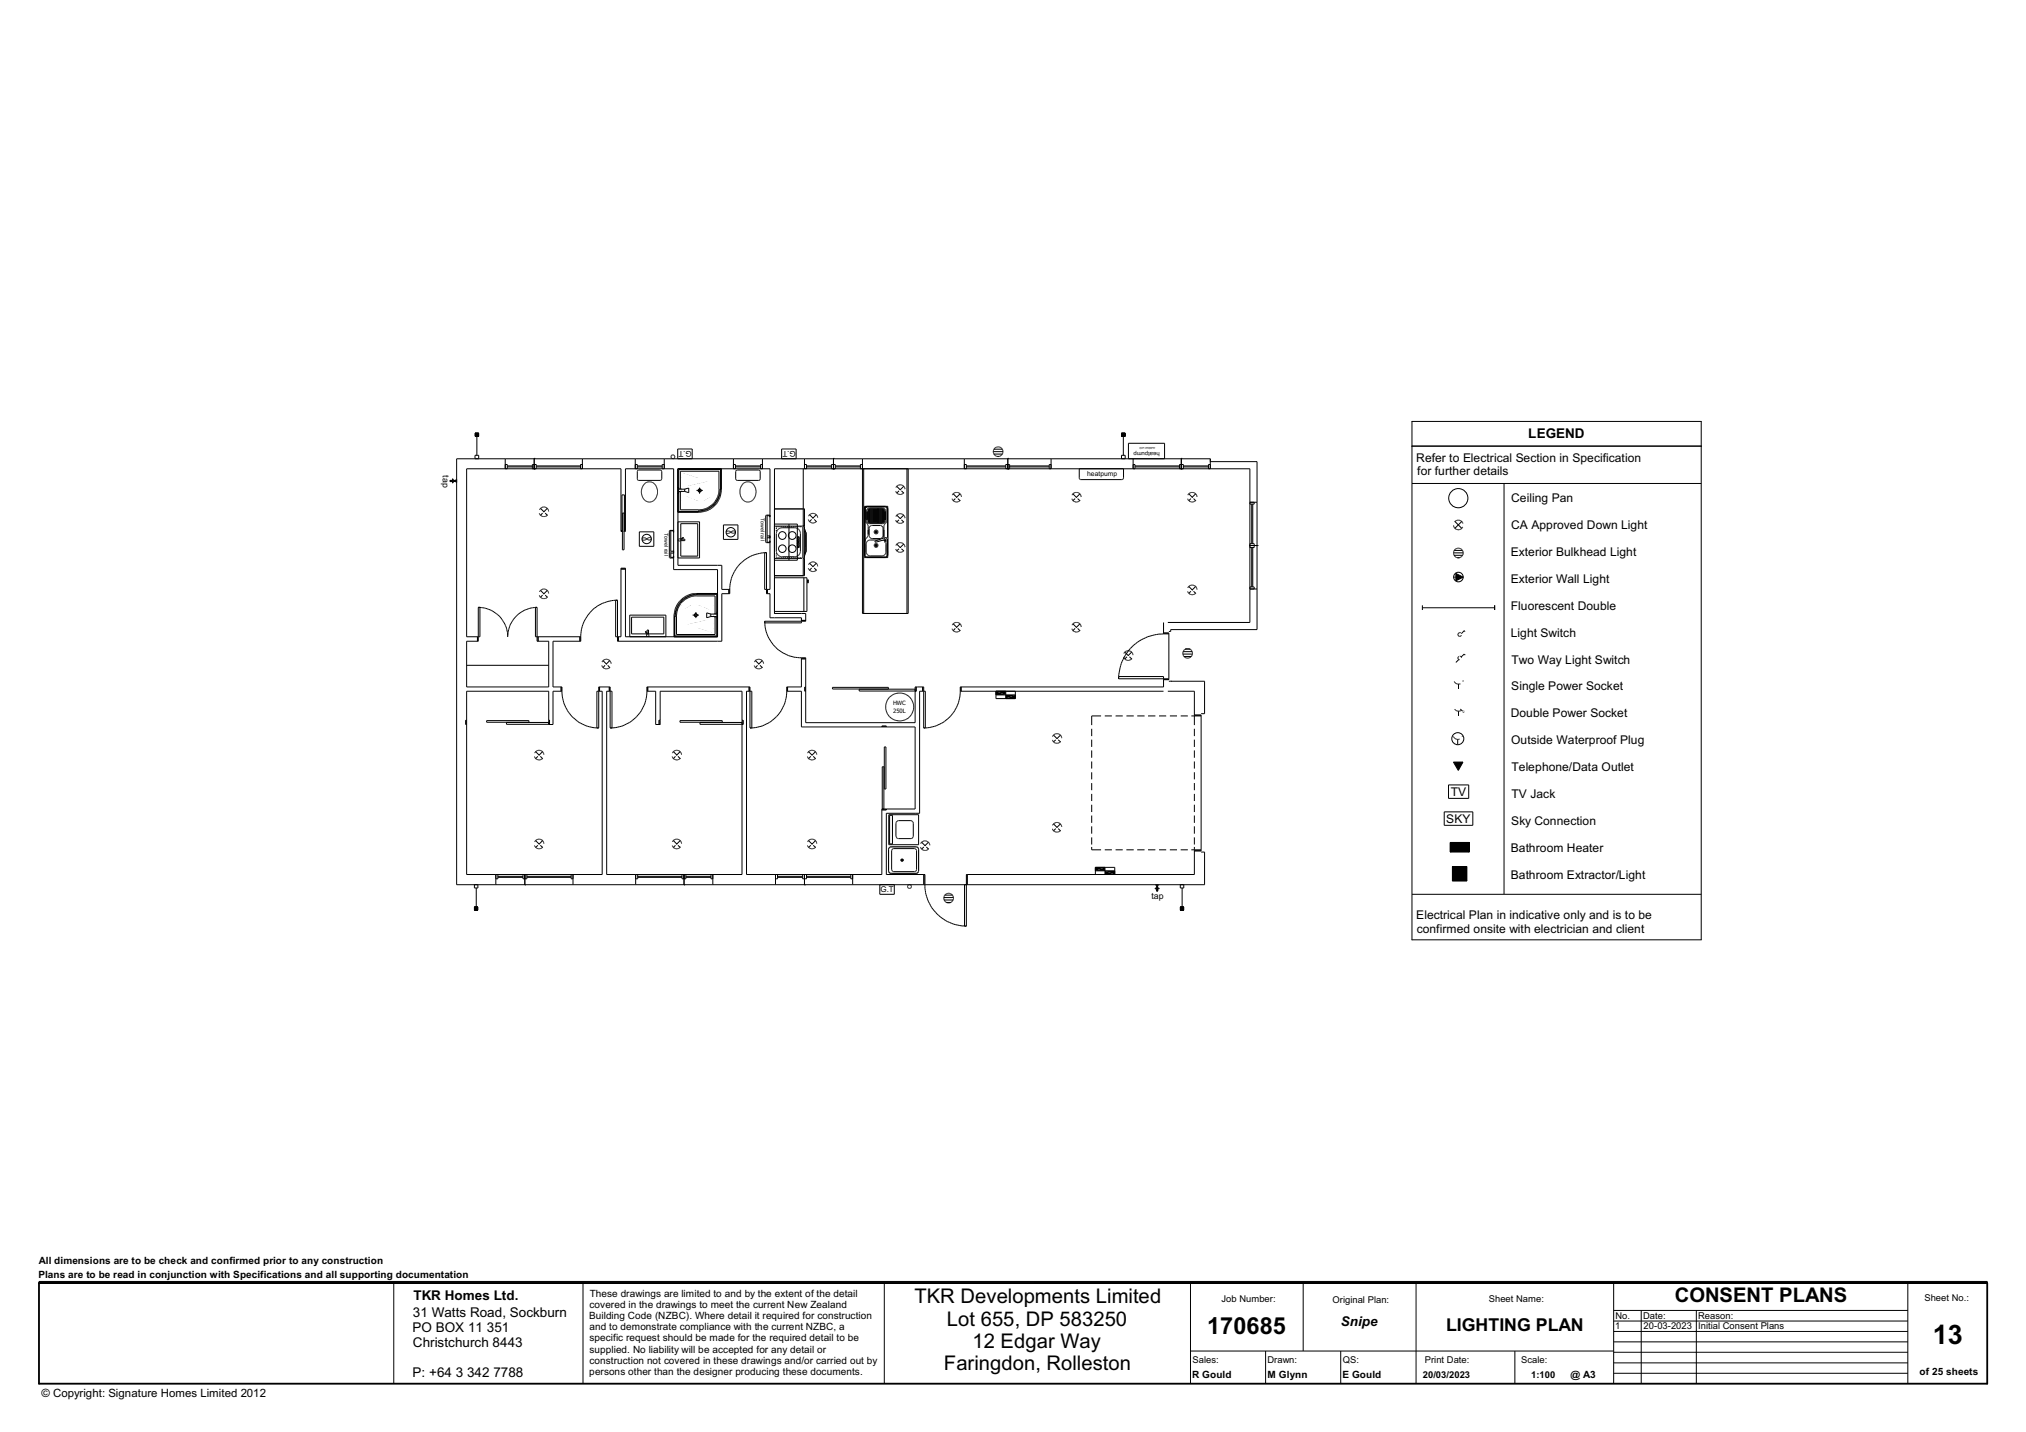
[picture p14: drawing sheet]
<svg xmlns="http://www.w3.org/2000/svg" width="420mm" height="297mm" viewBox="0 0 420 297" stroke-linecap="round" stroke-linejoin="round" font-family="sans-serif">
<defs><g id="words">
<text font-size="5.6" x="400.8" y="278.8">13</text>
<text font-size="4.9" x="250.3" y="276.7">170685</text>
<g font-size="4.2">
<text x="189.7" y="270.3">TKR Developments Limited</text>
<text x="196.4" y="275">Lot 655, DP 583250</text>
<text x="347.3" y="270.1">CONSENT PLANS</text>
<text x="201.7" y="279.6">12 Edgar Way</text>
<text x="195.7" y="284.3">Faringdon, Rolleston</text>
</g>
<text font-size="3.7" x="299.9" y="276.1">LIGHTING PLAN</text>
<g font-size="2.8">
<text x="316.9" y="90.9">LEGEND</text>
<text x="85.7" y="269.6">TKR Homes Ltd.</text>
<text x="85.6" y="273.2">31 Watts Road, Sockburn</text>
<text x="278" y="275.1">Snipe</text>
<text x="85.6" y="276.3">PO BOX 11 351</text>
<text x="85.6" y="279.4">Christchurch 8443</text>
<text x="85.6" y="285.6">P: +64 3 342 7788</text>
</g>
<g font-size="2.5">
<text x="293.7" y="95.8">Refer to Electrical Section in Specification</text>
<text x="293.9" y="98.6">for further details</text>
<text x="313.4" y="104.2">Ceiling Pan</text>
<text x="313.4" y="109.7">CA Approved Down Light</text>
<text x="313.3" y="115.3">Exterior Bulkhead Light</text>
<text x="313.3" y="120.9">Exterior Wall Light</text>
<text x="313.3" y="126.5">Fluorescent Double</text>
<text x="313.3" y="132.1">Light Switch</text>
<text x="313.5" y="137.7">Two Way Light Switch</text>
<text x="313.4" y="143.2">Single Power Socket</text>
<text x="313.3" y="148.8">Double Power Socket</text>
<text x="313.4" y="154.4">Outside Waterproof Plug</text>
<text x="313.5" y="160">Telephone/Data Outlet</text>
<text x="300.9" y="165.1">TV</text>
<text x="313.5" y="165.6">TV Jack</text>
<text x="299.9" y="170.7">SKY</text>
<text x="313.4" y="171.1">Sky Connection</text>
<text x="313.3" y="176.7">Bathroom Heater</text>
<text x="313.3" y="182.3">Bathroom Extractor/Light</text>
<text x="293.7" y="190.7">Electrical Plan in indicative only and is to be</text>
<text x="293.8" y="193.5">confirmed onsite with electrician and client</text>
</g>
<text font-size="2.4" x="8.6" y="289.7">© Copyright: Signature Homes Limited 2012</text>
<g font-size="2.1">
<text x="8.1" y="262.3">All dimensions are to be check and confirmed prior to any construction</text>
<text x="8" y="265.1">Plans are to be read in conjunction with Specifications and all supporting documentation</text>
<text x="122.3" y="268.9">These drawings are limited to and by the extent of the detail</text>
<text x="122.2" y="273.6">Building Code (NZBC). Where detail it required for construction</text>
<text x="122.3" y="271.3">covered in the drawings to meet the current New Zealand</text>
<text x="122.3" y="275.9">and to demonstrate compliance with the current NZBC, a</text>
<text x="122.3" y="278.3">specific request should be made for the required detail to be</text>
<text x="122.3" y="280.6">supplied. No liability will be accepted for any detail or</text>
<text x="122.2" y="285.2">persons other than the designer producing these documents.</text>
<text x="122.3" y="282.9">construction not covered in these drawings and/or carried out by</text>
<text x="247.2" y="285.9">R Gould</text>
<text x="262.9" y="285.9">M Glynn</text>
<text x="278.4" y="285.9">E Gould</text>
<text x="325.7" y="285.9">@ A3</text>
<text x="398.1" y="285.2">of 25 sheets</text>
</g>
<g font-size="1.9">
<text x="399.1" y="269.9">Sheet No.:</text>
<text x="253.3" y="270.1">Job Number:</text>
<text x="276.4" y="270.3">Original Plan:</text>
<text x="308.7" y="270.1">Sheet Name:</text>
<text x="335" y="275.8">1</text>
<text x="335" y="273.6">No.</text>
<text x="340.7" y="273.6">Date:</text>
<text x="340.9" y="275.8">20-03-2023 Initial Consent Plans</text>
<text x="352.2" y="273.6">Reason:</text>
<text x="247.3" y="282.7">Sales:</text>
<text x="262.8" y="282.7">Drawn:</text>
<text x="278.5" y="282.7">QS:</text>
<text x="295.1" y="285.8">20/03/2023</text>
<text x="295.5" y="282.7">Print Date:</text>
<text x="315.5" y="282.8">Scale:</text>
<text x="317.5" y="285.8">1:100</text>
</g>
<g font-size="1.8">
<text x="91.8" y="98.6" transform="rotate(90 91.8 98.6)">tap</text>
<text x="238.8" y="186.4">tap</text>
</g>
<g font-size="1.7">
<text x="143.5" y="93.6" transform="rotate(-180 143.5 93.6)">G.T</text>
<text x="165" y="93.6" transform="rotate(-180 165 93.6)">G.T</text>
<text x="182.6" y="185.1">G.T</text>
</g>
<g font-size="1.4">
<text x="141.4" y="100.7">900x900</text>
<text x="225.5" y="98.7">heatpump</text>
<text x="141.4" y="103.8">2/S curved</text>
<text x="148" y="125.5" transform="rotate(-180 148 125.5)">2/S curved</text>
<text x="148" y="130.2" transform="rotate(-180 148 130.2)">Arena</text>
<text x="148" y="128.6" transform="rotate(-180 148 128.6)">900x900</text>
</g>
<g font-size="1.2">
<text x="240.5" y="93.7" transform="rotate(-180 240.5 93.7)">heatpump</text>
<text x="185.2" y="146.3">HWC</text>
<text x="185.3" y="147.9">250L</text>
</g>
<g font-size="1.1">
<text x="157.8" y="107.4" transform="rotate(90 157.8 107.4)">Towel rail</text>
<text x="137.8" y="110.5" transform="rotate(90 137.8 110.5)">Towel rail</text>
</g>
<text font-size=".7" x="303.4" y="147.9">2</text>
<text font-size=".6" x="239.6" y="92.7" transform="rotate(-180 239.6 92.7)">outdoor unit</text>
</g></defs>
<path d="M8.1 266.1h404v20.9h-404z" fill="none" stroke="#000" stroke-width=".38"/>
<g fill="none" stroke="#000" stroke-width=".21">
<path d="M8.1 265.8h404v.3h-404zM81.7 266.1v20.9M120.9 266.1v20.9M183.4 266.1v20.9M246.9 266.1v20.9M270.3 266.1v14.1M293.7 266.1v20.9M334.6 271.8h61M334.6 266.1v20.9M395.6 266.1v20.9M246.9 280.2h87.7M262.5 280.2v6.8"/>
<path d="M278 280.2v6.8M314.2 280.2v6.8"/>
</g>
<path d="M8.1 266h404" fill="none" stroke="#000" stroke-width=".34"/>
<g fill="#fff">
<path d="M160.6 109.1l6.2-3.6v3.6z"/>
<path d="M160.6 105.5h6.2l-6.2 3.6z"/>
<path d="M160.6 115.8h6.2v3.6z"/>
<path d="M160.6 115.8l6.2 3.6h-6.2z"/>
<path d="M160.6 115.8v3.6z"/>
<path d="M160.6 105.5v3.6z"/>
<path d="M160.6 109.1v3.4z"/>
<path d="M160.6 112.5v3.3z"/>
<path d="M178.9 97.2l.4 18.5-.4 11.6z"/>
<path d="M179.3 115.7h4.8l-5.2 11.6z"/>
<path d="M184.1 115.7l4.2 11.6h-9.4z"/>
<path d="M188.3 97.2v30.1l-4.2-11.6z"/>
<path d="M188.3 97.2l-4.2 18.5v-10.7z"/>
<path d="M178.9 97.2h9.4l-4.2 7.8z"/>
<path d="M178.9 97.2l5.2 7.8h-4.8z"/>
<path d="M178.9 97.2l.4 7.8v10.7z"/>
</g>
<path d="M179.3 105h4.8v10.7h-4.8z" fill="none" stroke="#000" stroke-width=".21"/>
<g fill="#fff">
<path d="M160.6 105.5l6 13.9h-6z"/>
<path d="M160.6 105.5h6v13.9z"/>
</g>
<path d="M160.6 105.5h6v13.9h-6" fill="none" stroke="#000" stroke-width=".21"/>
<g fill="#fff">
<path d="M179.1 97.2h9v30.1z"/>
<path d="M179.1 97.2l9 30.1h-9z"/>
</g>
<path d="M178.9 97.2h9.4v30.1h-9.4zM179.1 97.2v30.1M188.1 97.2v30.1M160.6 109.1h6.2v-3.6h-6.2v13.9h6.2v-3.6h-6.2M166.5 109.1v6.7M166.8 109.1v6.7M179.3 105h4.8v10.7h-4.8z" fill="none" stroke="#000" stroke-width=".21"/>
<g fill="#fff">
<path d="M166.8 110h.1l.1 .6z"/>
<path d="M166.9 110l.3 .6h-.2z"/>
</g>
<path d="M166.8 110h.1l.3 .6h-.2z" fill="none" stroke="#000" stroke-width=".21"/>
<g fill="#fff">
<path d="M167 110.6l.2 3.7h-.2z"/>
<path d="M167 110.6h.2v3.7z"/>
</g>
<path d="M167 110.6h.2v3.7h-.2z" fill="none" stroke="#000" stroke-width=".21"/>
<path d="M166.8 115h.1l-.1 .6z" fill="#fff"/>
<path d="M166.8 115h.1l-.1 .6z" fill="none" stroke="#000" stroke-width=".21"/>
<g fill="#fff">
<path d="M167 114.3h.2l-.3 .7z"/>
<path d="M167 114.3l-.1 .7h-.1z"/>
</g>
<path d="M167 114.3h.2l-.3 .7h-.1z" fill="none" stroke="#000" stroke-width=".21"/>
<path d="M166.8 109.3l.1 .7h-.1z" fill="#fff"/>
<path d="M166.8 109.3l.1 .7h-.1z" fill="none" stroke="#000" stroke-width=".21"/>
<g fill="#fff">
<path d="M166.8 115h.1l-.1 .6z"/>
<path d="M167 114.3l-.1 .7h-.1z"/>
<path d="M167 110.6l.2 3.7h-.2z"/>
<path d="M167 114.3h.2l-.3 .7z"/>
<path d="M167 110.6h.2v3.7z"/>
<path d="M166.9 110l.3 .6h-.2z"/>
<path d="M166.8 110h.1l.1 .6z"/>
<path d="M166.8 109.3l.1 .7h-.1z"/>
</g>
<g fill="none" stroke="#000" stroke-width=".21">
<path d="M161 109.5v.3M161 109.9v.3M161 114.8v.2M161 115.2v.2M161 115.7h.2M161.1 110.2l-.1 .4v3.9l.2 .4 .4 .4M161.1 110.2h.1M161.2 109.3h-.2v.1M161.4 109.3h.3M161.4 115.7h.3M161.6 109.6l-.5 .6M161.6 109.6h.1"/>
<path d="M161.6 115.3h.1M161.6 109.6l.5-.1h2.9l.5 .2M161.9 109.3h.2M161.9 115.7h.2M162 115.4v.1M162.3 109.3h.3M162.3 115.7h.3M162.7 109.3h.3M162.7 115.7h.3M163.2 109.3h.2M163.2 115.7h.2M163.6 109.3h.3"/>
<path d="M163.6 115.7h.3M164 109.3h.3M164 115.7h.3M164.5 109.3h.3M164.5 115.7h.3M164.9 109.3h.3M164.9 115.7h.3M165.3 111.3h.4v2.3h-.4zM165.4 109.3h.2M165.4 115.7h.2M165.5 109.7h.1M165.6 109.7l.4 .7v4.1l-.3 .6-.7 .4-3.2-.1-.2-.1"/>
<path d="M165.8 109.3h.3M165.8 115.7h.3M166.2 109.3h.3M166.2 115.7h.3M166.8 109.3l.4 1.3v3.7l-.4 1.3v-.6l.2-.7v-3.7l-.2-.6z"/>
<circle cx="162.2" cy="111.1" r=".79"/>
<circle cx="162.2" cy="113.8" r=".78"/>
<circle cx="164.3" cy="113.8" r=".79"/>
<circle cx="164.3" cy="111.1" r=".8"/>
<circle cx="165.5" cy="112.2" r=".17"/>
<circle cx="165.5" cy="112.7" r=".17"/>
<circle cx="165.5" cy="111.7" r=".18"/>
<circle cx="165.5" cy="113.2" r=".18"/>
</g>
<path d="M166.5 109.1h.3v6.7h-.3z" fill-rule="evenodd" fill="#fff"/>
<path d="M166.5 109.1h.3v6.7h-.3z" fill="none" stroke="#000" stroke-width=".21"/>
<g fill="#fff">
<path d="M179.3 115.2h4.8l-.5 .5z"/>
<path d="M179.3 115.2l4.3 .5h-3.9z"/>
<path d="M184.1 105.5v9.7h-4.8z"/>
<path d="M179.7 105h3.9l-4.3 .5z"/>
<path d="M179.3 105.5l4.3-.5 .5 .5z"/>
<path d="M179.3 105.5h4.8l-4.8 9.7z"/>
<path d="M183.6 115.7l.3-.1z"/>
<path d="M183.8 115.6h.1z"/>
<path d="M183.7 115.7l.2-.1z"/>
<path d="M183.6 115.7l.3-.2z"/>
<path d="M184 115.4l-.1 .1z"/>
<path d="M184.1 115.3l-.2 .2z"/>
<path d="M183.6 115.7l.5-.4-.2 .2z"/>
<path d="M184.1 115.3l-.1 .1z"/>
<path d="M183.6 115.7l.5-.5z"/>
<path d="M179.3 115.2l.4 .5z"/>
<path d="M179.3 115.3l.1 .1z"/>
<path d="M179.3 115.2l.1 .2z"/>
<path d="M179.3 115.2l.1 .3z"/>
<path d="M179.3 115.2l.2 .4z"/>
<path d="M179.3 115.2l.4 .5-.2-.1z"/>
<path d="M179.5 115.6l.2 .1z"/>
<path d="M179.5 115.6l.1 .1z"/>
<path d="M184.1 105.4v.1z"/>
<path d="M183.9 105.2l.1 .1z"/>
<path d="M183.8 105.1l.1 .1z"/>
<path d="M183.8 105.1l.2 .2z"/>
<path d="M183.7 105l.1 .1z"/>
<path d="M183.6 105l.2 .1z"/>
<path d="M183.6 105l.4 .3z"/>
<path d="M183.6 105l.5 .4z"/>
<path d="M183.6 105l.5 .5z"/>
<path d="M179.5 105.1l.2-.1z"/>
<path d="M179.5 105.1l-.1 .1z"/>
<path d="M179.5 105.2h-.1z"/>
<path d="M179.5 105.1l-.1 .2z"/>
<path d="M179.5 105.1l-.2 .3z"/>
<path d="M179.4 105.3l-.1 .1z"/>
<path d="M179.5 105.1l-.2 .4z"/>
<path d="M179.5 105.1l.2-.1-.4 .5z"/>
<path d="M179.3 105.4v.1z"/>
</g>
<g fill="none" stroke="#000" stroke-width=".21">
<path d="M179.4 115.3v-10l-.1 .1 .1 10M179.4 105.2v10.3M179.4 115.4l.1 .2M179.4 115.5h.1M179.4 115.5l.3 .1h4.2M179.4 105.2l.1-.1 4.5 .1v10.2M179.4 107.9l.6 1.1v2.1l-.6 1M179.4 115.3l.3 .2h4.2M179.5 105.3v.1M179.5 105.4h-.1M179.5 115.6h4.3M179.5 108.2h.1"/>
<path d="M179.5 105.1l-.1 .1M179.6 105.1l-.1 .1M179.6 114.5l.1 .1M179.6 105.2h.1M179.7 105.1h4M179.7 112.4l.4-.3 2.9-.1 .4 .1 .3 .6v2.1l-.7 .5-2.9-.1-.4-.5-.1-1.9zM179.7 114.9h.1M179.8 106.1l.1 1.8zM179.8 105.6h.1M179.8 108.4h.1M179.8 106.1h.1M179.9 108.5h.1"/>
<path d="M179.9 105.5h.1M180 105.6v2.8zM180 112.1h.1M180 108.3h.1M180 105.7h.1M180.2 105.5h.1v3zM180.3 111.3l.2 .3M180.3 109.3h.1M180.3 111.3v.1M180.3 112v.1M180.4 105.5l.1 3zM180.5 111.6h.1"/>
<path d="M180.5 109.1h.1M180.5 109.1l-.2 .3v1.9M180.6 109.1h2.2M180.6 105.5l.1 3zM180.7 109l-.1 .1M180.8 105.5l.1 3zM181 105.5l.1 3zM181.2 105.5h.1M181.3 105.5l-.1 3zM181.4 113.3v.1M181.4 110.7h.5M181.4 110.6l-.1-.4 .2-.2h.4l.2 .2-.2 .5"/>
<path d="M181.4 110.6v.1M181.4 110.4h.1M181.4 113.2h.1M181.4 105.5l.1 3zM181.4 110.3h.1M181.4 105.5h.1M181.5 110.2l.2-.1 .2 .3-.4 .1zM181.5 110.7h.1M181.5 113h.4v.3h-.2M181.5 113.1l.1 .2 .2-.1M181.5 110.4l.1 .1M181.6 113l-.2 .1"/>
<path d="M181.6 110.4h.1M181.6 110.3v.1M181.6 113.2h.3M181.6 113.1v.1M181.6 112.9h.1M181.6 109.9v.1M181.7 110.3h.1M181.7 105.5v3zM181.7 105.5h.1M181.7 110.3l.1 .1M181.7 112.9l.2 .3M181.7 110.5l.2-.3h-.3l-.1 .3h.3"/>
<path d="M181.7 110.3l-.1 .1M181.8 113.1v.1M181.8 113h-.3v.2l.3 .2v-.2M181.8 109.9v.1M181.8 110.4l-.1 .1M181.8 110.2l.1 .1M181.8 113v.1M181.9 113.1l-.2-.1-.1 .2M181.9 105.5v3zM181.9 105.5h.1M181.9 110.7h.1M181.9 110h.1"/>
<path d="M181.9 112.8h.1M182 110.1h.1M182 113.4h.1M182 112.9l-.4-.2-.3 .4 .3 .4 .4-.1M182 105.5h.2v3h-.2zM182 112.9v.5M182 112.9h.1M182.1 105.5h.1M182.3 105.5v3zM182.5 105.5v3zM182.7 105.5l.1 3zM182.7 109v.1"/>
<path d="M182.8 111.6h.1M182.8 109.1h.1M182.9 109.1l.2 .4v1.7l-.1 .3-.4 .2h-1.8l-.2-.1M182.9 105.5l.1 3zM183 109.2v.1M183 111.3h.1M183 109.3h.1M183.1 105.5l.1 3zM183.2 115.2v.1M183.3 105.6h.1M183.3 111.6h.1M183.3 108.5h-3.3l-.3-.4v-2.4l.5-.3h3.1l.4 .5v2.2l-.4 .5"/>
<path d="M183.3 105.6v2.8zM183.3 109.1h.1M183.4 105.5h.1M183.4 108.8v.1M183.5 106.1v1.8l.1-1.8M183.5 105.6h.1M183.5 106.1h.1M183.6 111.5l.2 .1v.2h-.3zM183.6 108.2v.1M183.6 105.1h.1M183.8 115.6h.1M183.8 105.2h-4.1l-.2 .1"/>
<path d="M183.8 105.2h.1M183.8 111.8h.1M183.8 105.1l.3 .4v9.7l-.3 .4M183.8 105.2l.1 .2v2.7l-.6 .8v2.9l.6 .8v2.8M183.8 115.4v.1M183.9 115.5l-.1 .1M183.9 115.4v.1M184 105.3v.1M184 115.3l-.1 .1"/>
<circle cx="183.6" cy="111.7" r=".2"/>
</g>
<g fill="#fff">
<path d="M181.5 112.2l2.2-.3-2.1 .6z"/>
<path d="M181.5 112.2l2.1-.7 .1 .4z"/>
<path d="M181.5 112.2l-.1 .2z"/>
<path d="M181.5 112.2v.2z"/>
<path d="M181.5 112.2v.3z"/>
<path d="M181.5 112.2l.1 .3z"/>
<path d="M183.8 111.6l-.1 .3z"/>
<path d="M183.8 111.5l-.1 .4z"/>
<path d="M183.6 111.5h.2z"/>
<path d="M183.6 111.5h.2l-.1 .4z"/>
<path d="M183.9 111.7l-.1 .1z"/>
<path d="M183.8 111.6v.2z"/>
<path d="M183.6 111.5l.1 .4z"/>
</g>
<path d="M181.4 112.3h.1M181.4 112.4h.1M181.5 112.2l2.3-.7-.1 .4-2.1 .6zM183.8 111.7h.1" fill="none" stroke="#000" stroke-width=".21"/>
<g fill="#fff">
<path d="M183.9 111.7l-.3 .8-.2-.1z"/>
<path d="M183.4 111.7h.5l-.5 .7z"/>
<path d="M183.5 112.5h.1z"/>
<path d="M183.4 112.4l.2 .1z"/>
<path d="M183.4 111.7h.5z"/>
<path d="M183.4 111.7l.4-.1z"/>
<path d="M183.4 111.7l.4-.2z"/>
<path d="M183.4 111.7l.3-.2z"/>
<path d="M183.4 111.7l.2-.2z"/>
<path d="M183.6 111.5l-.2 .2z"/>
<path d="M183.5 111.5l-.1 .2z"/>
</g>
<path d="M183.5 111.5h.2l.2 .2-.3 .8-.2-.1z" fill="none" stroke="#000" stroke-width=".21"/>
<g fill="#fff">
<path d="M183.7 111.9l-.1 .5z"/>
<path d="M183.5 111.9h.2l-.2 .4z"/>
<path d="M183.6 111.8l.1 .1z"/>
<path d="M183.5 111.9h.2z"/>
</g>
<path d="M183.6 111.8l.1 .1-.2 .5zM183.6 111.8l-.1 .1" fill="none" stroke="#000" stroke-width=".21"/>
<g fill="#fff">
<path d="M189.9 175.7l.6 .5v4.4z"/>
<path d="M189.9 175.7l.6 4.9-.6 .5z"/>
<path d="M184.3 176.2l.5 4.9-.5-.5z"/>
<path d="M184.8 175.7l5.1 5.4h-5.1z"/>
<path d="M184.8 175.7h5.1v5.4z"/>
<path d="M184.3 176.2l.5-.5v5.4z"/>
<path d="M184.6 181.1h.1z"/>
<path d="M184.4 181l.2 .1z"/>
<path d="M184.4 181l.1 .1z"/>
<path d="M184.4 180.9l.2 .2z"/>
<path d="M184.4 180.9l.3 .2z"/>
<path d="M184.4 180.9v.1z"/>
<path d="M184.3 180.8l.1 .1z"/>
<path d="M184.3 180.8l.4 .3z"/>
<path d="M184.3 180.8l.5 .3z"/>
<path d="M184.3 180.7l.5 .4z"/>
<path d="M184.3 180.6l.5 .5z"/>
<path d="M184.3 176v.2z"/>
<path d="M184.4 175.8v.1z"/>
<path d="M184.5 175.8l-.2 .4z"/>
<path d="M184.5 175.8l.2-.1-.4 .5z"/>
<path d="M184.3 176v.1z"/>
<path d="M184.5 175.8l.2-.1z"/>
<path d="M184.7 175.7l-.4 .5z"/>
<path d="M190 175.7h.2z"/>
<path d="M190.2 175.7l.1 .1z"/>
<path d="M189.9 175.7l.5 .2z"/>
<path d="M189.9 175.7l.6 .3z"/>
<path d="M189.9 175.7l.4 .1z"/>
<path d="M189.9 175.7h.3z"/>
<path d="M190.4 175.9l.1 .1z"/>
<path d="M190.5 176v.1z"/>
<path d="M189.9 175.7l.6 .4z"/>
<path d="M189.9 175.7l.6 .5z"/>
<path d="M190.5 180.7v.1z"/>
<path d="M190.5 180.6v.2z"/>
<path d="M190.5 180.8l-.2 .3z"/>
<path d="M190.5 180.6l-.3 .5z"/>
<path d="M190.2 181.1l.3-.3z"/>
<path d="M190.5 180.6l-.4 .5z"/>
<path d="M190.2 181.1h.1z"/>
<path d="M190.5 180.6l-.5 .5z"/>
<path d="M189.9 181.1l.6-.5z"/>
</g>
<path d="M184.4 175.9l.1-.2h5.7l.2 .2M184.4 175.9l-.1 4.8 .3 .4h5.7l.2-.3-.1-4.9M184.4 175.9h.1M184.6 175.7h.1M190.1 175.7h.1M190.4 175.9h.1M190.5 176.1h.1M190.3 181h.1M190.5 180.7h.1" fill="none" stroke="#000" stroke-width=".21"/>
<g fill="#fff">
<path d="M189.9 175.7l.6 .5v4.4z"/>
<path d="M189.9 175.7l.6 4.9-.6 .5z"/>
<path d="M184.3 176.2l.5 4.9-.5-.5z"/>
<path d="M184.8 175.7l5.1 5.4h-5.1z"/>
<path d="M184.8 175.7h5.1v5.4z"/>
<path d="M184.3 176.2l.5-.5v5.4z"/>
<path d="M184.6 181.1h.1z"/>
<path d="M184.4 181l.2 .1z"/>
<path d="M184.4 181l.1 .1z"/>
<path d="M184.4 180.9l.2 .2z"/>
<path d="M184.4 180.9l.3 .2z"/>
<path d="M184.4 180.9v.1z"/>
<path d="M184.3 180.8l.1 .1z"/>
<path d="M184.3 180.8l.4 .3z"/>
<path d="M184.3 180.8l.5 .3z"/>
<path d="M184.3 180.7l.5 .4z"/>
<path d="M184.3 180.6l.5 .5z"/>
<path d="M184.3 176v.2z"/>
<path d="M184.4 175.8v.1z"/>
<path d="M184.5 175.8l-.2 .4z"/>
<path d="M184.5 175.8l.2-.1-.4 .5z"/>
<path d="M184.3 176v.1z"/>
<path d="M184.5 175.8l.2-.1z"/>
<path d="M184.7 175.7l-.4 .5z"/>
<path d="M190 175.7h.2z"/>
<path d="M190.2 175.7l.1 .1z"/>
<path d="M189.9 175.7l.5 .2z"/>
<path d="M190.2 175.7l.2 .2z"/>
<path d="M190.3 175.8l.1 .1z"/>
<path d="M190.4 175.9l.1 .2z"/>
<path d="M189.9 175.7l.6 .4z"/>
<path d="M190 175.7l.4 .2z"/>
<path d="M189.9 175.7l.6 .5z"/>
<path d="M190.5 180.7v.1z"/>
<path d="M190.5 180.6v.2z"/>
<path d="M190.5 180.6l-.1 .4z"/>
<path d="M190.2 181.1l.2-.1z"/>
<path d="M190.5 180.6l-.3 .5z"/>
<path d="M190.5 180.6l-.4 .5z"/>
<path d="M190.2 181.1h.1z"/>
<path d="M190.5 180.6l-.5 .5z"/>
<path d="M189.9 181.1l.6-.5z"/>
</g>
<g fill="none" stroke="#000" stroke-width=".21">
<path d="M184.4 175.9l.1-.2h5.7l.2 .2M184.4 175.9l-.1 4.8 .3 .4h5.7l.2-.3-.1-4.9M184.4 175.9h.1M184.6 175.7h.1M185 176.4h-.1M185 176.2v4.4l.1 .1M185 176.1v.1M185.1 176.1h.1M185.1 176.1h-.1M185.2 176.1l4.5-.1 .4 .3v4.2l-.2 .2h-4.7M190.1 175.7h.1M190.4 175.9h.1"/>
<path d="M190.5 176.1h.1M184.9 180.4h.1M185.1 180.7h.1M185.3 180.8h.1M189.7 180.8h.1M190 180.6h.1M190.3 181h.1M190.5 180.7h.1"/>
<circle cx="187.1" cy="178.4" r=".24"/>
<circle cx="187.1" cy="178.4" r=".15"/>
</g>
<g fill="#fff">
<path d="M190.5 169v6.2h-6.2z"/>
<path d="M184.3 169h6.2l-6.2 6.2z"/>
</g>
<path d="M184.3 169h6.2v6.2h-6.2zM184.5 169.1h.6v5.9h-.6zM185.8 173.6l.1 .1M185.9 170.5l-.1 .1M185.9 170.4l.4-.2h2.7l.4 .3v3l-.2 .3-.2 .1h-2.8l-.3-.1-.1-.3v-2.8zM186.1 170.3h.1M189.2 173.8v.1M189.3 173.7h.1" fill="none" stroke="#000" stroke-width=".21"/>
<g fill="#fff">
<path d="M139.8 127.8l9 4.3h-9z"/>
<path d="M140 126.6l-.2 1.2z"/>
<path d="M140.2 126l-.4 1.8z"/>
<path d="M140.4 125.4l-.6 2.4z"/>
<path d="M140.8 124.9l-1 2.9 .6-2.4z"/>
<path d="M141.2 124.5l.4-.4-1.8 3.7z"/>
<path d="M142.2 123.7l1.1-.4z"/>
<path d="M141.6 124.1l1.7-.8 .6-.2z"/>
<path d="M141.6 124.1l2.3-1-4.1 4.7z"/>
<path d="M141.6 124.1l1.7-.8z"/>
<path d="M141.2 124.5l-1.4 3.3 1-2.9z"/>
<path d="M143.9 123.1h.6l-4.7 4.7z"/>
<path d="M139.8 127.8l4.7-4.7 4.3 9z"/>
<path d="M144.5 123.1h4.3v9z"/>
</g>
<path d="M140.8 124.9a4.7 4.7 0 0 1 3.2-1.8h4.8v9h-9l.1-5.2 .3-1zM141.3 124.6a4.9 4.9 0 0 0-1.3 3.3h.1a4.2 4.2 0 0 1 1.3-3.2M141.4 124.6l1.2-.9 .7-.3 1.3-.1a5.5 5.5 0 0 0-3.2 1.4M141.4 124.6v.1M141.4 124.9l1.1-.8 1.6-.5h4.2v8h-8v-4.4l.4-1.3zM144.1 127.6h.4" fill="none" stroke="#000" stroke-width=".21"/>
<g fill="#fff">
<path d="M148.6 123.1h.2l-.2 8.8z"/>
<path d="M148.8 123.1v9l-.2-.2z"/>
<path d="M139.8 132.1l8.8-.2 .2 .2z"/>
<path d="M139.8 131.9h8.8l-8.8 .2z"/>
</g>
<g fill="none" stroke="#000" stroke-width=".21">
<path d="M139.8 131.9h8.8v-8.8h.2v9h-9zM139.9 131.9v-4.1l.1 4.1M143.6 127.6h.5M144.3 127v1.2M144.5 127.6h.4M148.6 123.2h-4.1l4.1 .1"/>
<circle cx="144.3" cy="127.6" r=".3"/>
<circle cx="144.3" cy="127.6" r=".28"/>
</g>
<g fill="#fff">
<path d="M96.8 142.5l17-4.5v4.5z"/>
<path d="M96.8 138h17l-17 4.5z"/>
</g>
<path d="M96.8 138h17" fill="none" stroke="#000" stroke-width=".21"/>
<g fill="#fff">
<path d="M160.6 97.2l6 8.3h-6z"/>
<path d="M160.6 97.2h6v8.3z"/>
</g>
<path d="M166.6 97.2v8.3h-6" fill="none" stroke="#000" stroke-width=".21"/>
<g fill="#fff">
<path d="M160.6 119.8h6.7v7z"/>
<path d="M160.6 119.8l6.7 7h-6.7z"/>
</g>
<path d="M160.6 119.8h6.7v7h-6.7zM160.7 119.5h-.1M166.7 119.8v7M160.6 127.2l.1 .1M167.5 120.3h.1v.6h-.1z" fill="none" stroke="#000" stroke-width=".21"/>
<g fill="#fff">
<path d="M140.6 97.2h9v4.4z"/>
<path d="M149.6 101.6l-.2 1.1z"/>
<path d="M149.6 101.6l-.4 1.7z"/>
<path d="M149.6 101.6l-.6 2.3z"/>
<path d="M149.6 101.6l-.6 2.3-.4 .5z"/>
<path d="M149.6 101.6l-1.4 3.3-.5 .4z"/>
<path d="M146.1 106.1l1.1-.5z"/>
<path d="M145.5 106.2l2.2-.9-1.6 .8z"/>
<path d="M149.6 101.6l-1.9 3.7-2.2 .9z"/>
<path d="M146.1 106.1l1.6-.8z"/>
<path d="M149.6 101.6l-1 2.8-.4 .5z"/>
<path d="M149.6 101.6l-4.1 4.6-.6 .1z"/>
<path d="M140.6 97.2l9 4.4-4.7 4.7z"/>
<path d="M140.6 97.2l4.3 9.1h-4.3z"/>
</g>
<path d="M140.6 97.2h9v4.8a4.4 4.4 0 0 1-1.6 3.1l-.4 .3a4.4 4.4 0 0 1-2.5 .9h-4.5zM141.1 97.7h8v4.1a4.2 4.2 0 0 1-4 3.9h-4zM144.9 101.7h.4M149.3 101.4h.1v.3a4.6 4.6 0 0 1-4.6 4.4v-.1a4.5 4.5 0 0 0 4.5-4.6z" fill="none" stroke="#000" stroke-width=".21"/>
<g fill="#fff">
<path d="M140.8 97.4v8.9h-.2z"/>
<path d="M140.6 97.2l.2 .2-.2 8.9z"/>
<path d="M140.6 97.2h9l-8.8 .2z"/>
<path d="M140.8 97.4l8.8-.2v.2z"/>
</g>
<g fill="none" stroke="#000" stroke-width=".21">
<path d="M140.6 97.2h9v.2h-8.8v8.9h-.2zM149.4 97.4v4.2l.1-4.2M140.8 106.1h4.1l-4.1 .1M144.4 101.7h.5M145.1 101.1v1.3M145.3 101.7h.5"/>
<circle cx="145.1" cy="101.7" r=".32"/>
<circle cx="145.1" cy="101.7" r=".28"/>
</g>
<g fill="#fff">
<path d="M133.6 100.4l.3-.3z"/>
<path d="M133.9 100.1l.4-.1z"/>
<path d="M134.3 100l.6-.1z"/>
<path d="M134.5 99.9h.4z"/>
<path d="M133.9 100.1l1.2-.1z"/>
<path d="M133.6 100.4l.3-.3 1.2-.1z"/>
<path d="M134.3 100h.8z"/>
<path d="M135.1 100l.5 .2z"/>
<path d="M135.3 100l.3 .2z"/>
<path d="M135.1 100l.6 .4z"/>
<path d="M133.6 100.4l1.5-.4 .6 .4z"/>
<path d="M133.6 100.4h2.1l-2.1 .1z"/>
<path d="M133.6 100.5h2.2z"/>
<path d="M133.6 100.5h2.3z"/>
<path d="M133.6 100.5h2.3l-2.5 .2z"/>
<path d="M133.4 100.7l2.5-.2 .2 .3z"/>
<path d="M133.4 100.7l2.7 .1-2.8 .1z"/>
<path d="M133.3 100.9l2.8-.1 .1 .2z"/>
<path d="M133.3 100.9l2.9 .1-3 .2z"/>
<path d="M133.2 101.2l3-.2 .1 .3z"/>
<path d="M133.2 101.2l3.1 .1-3.2 .2z"/>
<path d="M133.1 101.5l3.2-.2 .1 .3z"/>
<path d="M133.1 101.5l3.3 .1-3.4 .1z"/>
<path d="M133 101.7l3.4-.1v.3z"/>
<path d="M133 101.7l3.4 .2-3.4 .1z"/>
<path d="M133 102l3.4-.1v.3z"/>
<path d="M133 102l3.4 .2-3.4 .1z"/>
<path d="M133 102.3l3.4-.1-.1 .3z"/>
<path d="M133 102.3l3.3 .2-3.2 .1z"/>
<path d="M133.1 102.6l3.2-.1v.3z"/>
<path d="M133.1 102.6l3.2 .2-3.1 .1z"/>
<path d="M133.2 102.9l3.1-.1-.2 .2z"/>
<path d="M133.2 102.9l2.9 .1-2.8 .2z"/>
<path d="M133.3 103.2l2.8-.2-.1 .3z"/>
<path d="M133.3 103.2l2.7 .1-2.6 .1z"/>
<path d="M133.4 103.4l2.6-.1-.2 .3z"/>
<path d="M133.4 103.4l2.4 .2h-2.2z"/>
<path d="M135.4 103.9l.3-.2z"/>
<path d="M135.1 104.1l.3-.2z"/>
<path d="M134.9 104.1l.5-.2z"/>
<path d="M134.7 104.1l.7-.2z"/>
<path d="M134.2 104l.3 .1z"/>
<path d="M133.9 103.9h1.5l-.7 .2z"/>
<path d="M133.9 103.9l.6 .2z"/>
<path d="M133.9 103.9l.8 .2z"/>
<path d="M133.6 103.7l2.2-.1-.1 .1z"/>
<path d="M133.6 103.7l1.8 .2h-1.5z"/>
<path d="M133.6 103.7h2.1l-.3 .2z"/>
<path d="M133.6 103.7l.3 .2z"/>
<path d="M133.6 103.6h2.2l-2.2 .1z"/>
</g>
<path d="M135 100h.1M133.8 100.2l.6-.3h.6a1.95 1.95 0 0 1 1.4 1.7v.8l-.5 1.1-.8 .6h-.7a1.94 1.94 0 0 1-1.4-1.8l.2-1.2z" fill="none" stroke="#000" stroke-width=".21"/>
<g fill="#fff">
<path d="M132.5 97.5h4.4v2.2z"/>
<path d="M132.5 97.5l4.4 2.2h-4.4z"/>
<path d="M136.9 97.5h.1z"/>
<path d="M136.9 97.5l.2 .1z"/>
<path d="M136.9 97.5l.3 .1z"/>
<path d="M137.2 97.7v.1z"/>
<path d="M137.2 97.6v.2z"/>
<path d="M136.9 97.5l.3 .3z"/>
<path d="M137.2 99.4v.1z"/>
<path d="M137.2 99.4l-.1 .2z"/>
<path d="M137.2 99.4l-.2 .2z"/>
<path d="M136.9 99.7l.3-.3z"/>
<path d="M137.2 97.8v1.5l-.3 .4z"/>
<path d="M136.9 97.5l.3 .3-.3 1.9z"/>
<path d="M136.9 99.7l.3-.4z"/>
<path d="M132.2 97.6v.1z"/>
<path d="M132.2 97.6l.1-.1z"/>
<path d="M132.2 97.6l.3-.1-.3 .2z"/>
<path d="M132.2 97.7l.3-.2z"/>
<path d="M132.2 97.6l.3-.1z"/>
<path d="M132.3 97.5h.2z"/>
<path d="M132.4 97.5h.1z"/>
<path d="M132.2 97.8l.3-.3z"/>
<path d="M132.5 97.5v2.2l-.3-1.9z"/>
<path d="M132.2 97.8l.3 1.9-.3-.4z"/>
<path d="M132.4 99.7h.1z"/>
<path d="M132.3 99.6l.2 .1z"/>
<path d="M132.2 99.6l.3 .1z"/>
<path d="M132.2 99.3l.3 .4-.3-.1z"/>
<path d="M132.2 99.3v.3z"/>
<path d="M132.2 99.3v.2z"/>
<path d="M132.2 99.3v.1z"/>
</g>
<path d="M132.2 97.6l.2-.1h4.6l.2 .3v1.6l-.2 .3h-4.6l-.2-.3zM132.2 99.5v.1M132.3 97.5h.1M137.1 99.5v.1M137.2 97.7h.1M137.2 99.5h.1" fill="none" stroke="#000" stroke-width=".21"/>
<g fill="#fff">
<path d="M154.2 100.2l.2-.1-.3 .3z"/>
<path d="M154.4 100.1l.3-.1z"/>
<path d="M154.7 100l.6-.1z"/>
<path d="M154.9 99.9h.4z"/>
<path d="M154.4 100.1l1.1-.1z"/>
<path d="M154.1 100.4l.3-.3 1.1-.1z"/>
<path d="M154.7 100h.8z"/>
<path d="M155.5 100l.5 .2z"/>
<path d="M155.7 100l.3 .2z"/>
<path d="M155.5 100l.6 .4z"/>
<path d="M154.1 100.4l1.4-.4 .6 .4z"/>
<path d="M154 100.5l.1-.1h2z"/>
<path d="M154 100.5h2.3z"/>
<path d="M154 100.5h2.3l-2.5 .2z"/>
<path d="M153.8 100.7l2.5-.2 .2 .3z"/>
<path d="M153.8 100.7l2.7 .1-2.8 .1z"/>
<path d="M153.7 100.9l2.8-.1 .1 .2z"/>
<path d="M153.7 100.9l2.9 .1-3 .2z"/>
<path d="M153.6 101.2l3-.2 .1 .3z"/>
<path d="M153.6 101.2l3.1 .1-3.2 .2z"/>
<path d="M153.5 101.5l3.2-.2 .1 .3z"/>
<path d="M153.5 101.5l3.3 .1-3.3 .1z"/>
<path d="M153.5 101.7l3.3-.1v.3z"/>
<path d="M153.5 101.7l3.3 .2-3.3 .1z"/>
<path d="M153.5 102l3.3-.1v.3z"/>
<path d="M153.5 102l3.3 .2-3.3 .1z"/>
<path d="M153.5 102.3l3.3-.1v.3z"/>
<path d="M153.5 102.3l3.3 .2-3.3 .1z"/>
<path d="M153.5 102.6l3.3-.1-.1 .3z"/>
<path d="M153.5 102.6l3.2 .2-3.1 .1z"/>
<path d="M153.6 102.9l3.1-.1-.1 .2z"/>
<path d="M153.6 102.9l3 .1-2.9 .2z"/>
<path d="M153.7 103.2l2.9-.2-.2 .3z"/>
<path d="M153.7 103.2l2.7 .1-2.6 .1z"/>
<path d="M153.8 103.4l2.6-.1-.1 .3z"/>
<path d="M153.8 103.4l2.5 .2h-2.3z"/>
<path d="M155.8 103.9l.3-.2z"/>
<path d="M155.5 104.1l.3-.2z"/>
<path d="M155.3 104.1l.5-.2z"/>
<path d="M155.1 104.1l.7-.2z"/>
<path d="M154.6 104l.3 .1z"/>
<path d="M154.4 103.9h1.4l-.7 .2z"/>
<path d="M154.4 103.9l.5 .2z"/>
<path d="M154.4 103.9l.7 .2z"/>
<path d="M154.1 103.7l2.2-.1-.2 .1z"/>
<path d="M154.1 103.7l1.7 .2h-1.4z"/>
<path d="M154.1 103.7h2l-.3 .2z"/>
<path d="M154.1 103.7l.3 .2z"/>
<path d="M154 103.6h2.3l-2.2 .1z"/>
</g>
<path d="M154.2 100.2l.6-.3h.6a2.3 2.3 0 0 1 .4 4.1 1.38 1.38 0 0 1-1.7-.4l-.6-.8v-1.2l.3-.8zM154.5 104h.1M155.6 100h.1M155.7 104h.1" fill="none" stroke="#000" stroke-width=".21"/>
<g fill="#fff">
<path d="M152.9 97.5h4.4v2.2z"/>
<path d="M152.9 97.5l4.4 2.2h-4.4z"/>
<path d="M157.3 97.5h.1z"/>
<path d="M157.3 97.5h.2z"/>
<path d="M157.3 97.5l.2 .1z"/>
<path d="M157.3 97.5l.3 .1z"/>
<path d="M157.6 97.7v.1z"/>
<path d="M157.6 97.6v.2z"/>
<path d="M157.3 97.5l.3 .3z"/>
<path d="M157.6 99.4v.1z"/>
<path d="M157.6 99.4l-.1 .2z"/>
<path d="M157.4 99.6l.2-.2z"/>
<path d="M157.4 99.7l.2-.3z"/>
<path d="M157.6 97.8v1.5l-.3 .4z"/>
<path d="M157.3 97.5l.3 .3-.3 1.9z"/>
<path d="M157.3 99.7l.3-.3z"/>
<path d="M157.3 99.7l.3-.4z"/>
<path d="M152.7 97.6l.2-.1-.3 .2z"/>
<path d="M152.6 97.7l.3-.2z"/>
<path d="M152.7 97.5h.2z"/>
<path d="M152.8 97.5h.1z"/>
<path d="M152.6 97.8l.3-.3z"/>
<path d="M152.9 97.5v2.2l-.3-1.9z"/>
<path d="M152.6 97.8l.3 1.9-.3-.4z"/>
<path d="M152.8 99.7h.1z"/>
<path d="M152.7 99.6l.2 .1z"/>
<path d="M152.6 99.3l.3 .4z"/>
<path d="M152.6 99.3l.1 .3z"/>
<path d="M152.6 99.3l.1 .2z"/>
<path d="M152.6 99.3v.2z"/>
<path d="M152.6 99.3v.1z"/>
</g>
<path d="M152.6 99.5h.1M152.7 97.6l-.1 .1M152.7 99.6h4.9M157.6 99.5v-1.8l-.2-.2h-4.6l-.2 .2 .1 1.9M157.6 99.5v.1" fill="none" stroke="#000" stroke-width=".21"/>
<g fill="#fff">
<path d="M144.7 108.6l.4-.4v7.5z"/>
<path d="M140.6 108.2l.6 .4-.6 7.1z"/>
<path d="M141.2 108.6l3.9-.4-.4 .4z"/>
<path d="M140.6 108.2h4.5l-3.9 .4z"/>
<path d="M141.2 108.6v6.8l-.6 .3z"/>
<path d="M140.6 115.7l.6-.3 3.9 .3z"/>
<path d="M141.2 115.4h3.5l.4 .3z"/>
<path d="M144.7 108.6l.4 7.1-.4-.3z"/>
</g>
<path d="M140.6 108.2h4.5v7.5h-4.5z" fill="none" stroke="#000" stroke-width=".21"/>
<g fill="#fff">
<path d="M141.2 108.6l3.5 6.8h-3.5z"/>
<path d="M141.2 108.6h3.5v6.8z"/>
</g>
<path d="M141.2 108.6h3.5v6.8h-3.5z" fill="none" stroke="#000" stroke-width=".21"/>
<g fill="#fff">
<path d="M141.1 111.8l.9 .3h-.9z"/>
<path d="M141.1 111.8h.9v.3z"/>
</g>
<path d="M141.1 111.8h.9v.3h-.9z" fill="none" stroke="#000" stroke-width=".21"/>
<g fill="#fff">
<path d="M141.1 111.9l.6-.4 .1 .1z"/>
<path d="M141.1 111.8l.6-.3-.6 .4z"/>
</g>
<path d="M141.1 111.8l.6-.3 .1 .1-.7 .3z" fill="none" stroke="#000" stroke-width=".21"/>
<circle cx="140.9" cy="112" r=".26" fill="#fff"/>
<path d="M140.8 111.8h.3v.4h-.4zM141 111.8h.1M141.1 112.2h.1M160.6 108.7h4.8v7.5h-4.8zM163.6 108.7v7.5" fill="none" stroke="#000" stroke-width=".21"/>
<g fill="#fff">
<path d="M130.6 127.6h7.5l-7.1 .4z"/>
<path d="M131 131.5l7.1 .6h-7.5z"/>
<path d="M130.6 127.6l.4 .4v3.5z"/>
<path d="M130.6 127.6l.4 3.9-.4 .6z"/>
<path d="M131 131.5h6.7l.4 .6z"/>
<path d="M138.1 127.6v4.5l-.4-.6z"/>
<path d="M138.1 127.6l-.4 3.9v-3.5z"/>
<path d="M131 128l7.1-.4-.4 .4z"/>
</g>
<path d="M130.6 127.6h7.5v4.5h-7.5z" fill="none" stroke="#000" stroke-width=".21"/>
<g fill="#fff">
<path d="M131 131.5l6.7-3.5v3.5z"/>
<path d="M131 128h6.7l-6.7 3.5z"/>
</g>
<path d="M131 128h6.7v3.5h-6.7z" fill="none" stroke="#000" stroke-width=".21"/>
<g fill="#fff">
<path d="M134.5 130.7v.9h-.3z"/>
<path d="M134.2 130.7h.3l-.3 .9z"/>
</g>
<path d="M134.2 130.7h.3v.9h-.3z" fill="none" stroke="#000" stroke-width=".21"/>
<g fill="#fff">
<path d="M133.8 131l.1-.1 .4 .6z"/>
<path d="M133.8 131l.5 .5-.1 .1z"/>
</g>
<path d="M133.8 131l.1-.1 .4 .6-.1 .1z" fill="none" stroke="#000" stroke-width=".21"/>
<circle cx="134.3" cy="131.8" r=".24" fill="#fff"/>
<path d="M134.1 131.7l.3-.2 .2 .4a.26 .26 0 0 1-.4 .1 .26 .26 0 0 1-.1-.3zM134.2 132h.1M134.5 131.6v.1" fill="none" stroke="#000" stroke-width=".21"/>
<circle cx="186.6" cy="146.7" r="2.9" fill="#fff"/>
<circle cx="186.5" cy="146.6" r="2.9" fill="none" stroke="#000" stroke-width=".21"/>
<g fill="#fff">
<path d="M140.5 95.2l3.1-2.1v2.1z"/>
<path d="M140.5 93.1h3.1l-3.1 2.1z"/>
</g>
<path d="M140.5 93.1h3.1v2.1h-3.1z" fill="none" stroke="#000" stroke-width=".21"/>
<g fill="#fff">
<path d="M162.1 95.2l3-2.1v2.1z"/>
<path d="M162.1 93.1h3l-3 2.1z"/>
</g>
<path d="M162.1 93.1h3v2.1h-3z" fill="none" stroke="#000" stroke-width=".21"/>
<g fill="#fff">
<path d="M182.5 183.5h3l-3 2z"/>
<path d="M182.5 185.5l3-2v2z"/>
</g>
<path d="M182.5 183.5h3v2h-3z" fill="none" stroke="#000" stroke-width=".21"/>
<g fill="#fff">
<path d="M188.3 184.1v.1z"/>
<path d="M188.2 183.9v.1z"/>
<path d="M188.2 183.9l.1 .2z"/>
<path d="M188.2 183.8v.1z"/>
<path d="M188.3 183.7v.4z"/>
<path d="M188.3 183.6v.1z"/>
<path d="M188.4 183.6l-.1 .1z"/>
<path d="M188.4 183.6l-.1 .5v-.4z"/>
<path d="M188.4 183.6l.2-.1z"/>
<path d="M188.4 183.6h.4z"/>
<path d="M188.6 183.5l.2 .1z"/>
<path d="M188.7 183.5l.1 .1z"/>
<path d="M188.9 183.6l.1 .1z"/>
<path d="M188.8 183.6l.2 .1z"/>
<path d="M188.8 183.6l.2 .2z"/>
<path d="M189 183.8v.1z"/>
<path d="M188.8 183.6l.2 .4z"/>
<path d="M189 183.8v.2z"/>
<path d="M189 183.9v.1z"/>
<path d="M189 184.1l-.1 .1z"/>
<path d="M188.8 183.6l.2 .4-.2 .2z"/>
<path d="M189 184.1l-.2 .1z"/>
<path d="M189 184l-.2 .2z"/>
<path d="M188.7 184.3l.1-.1z"/>
<path d="M188.6 184.3l.2-.1z"/>
<path d="M188.6 184.3h.1z"/>
<path d="M188.8 183.6v.6h-.4z"/>
<path d="M188.4 183.6h.4l-.4 .6z"/>
<path d="M188.4 184.2h.4z"/>
<path d="M188.4 183.6v.6l-.1-.1z"/>
<path d="M188.3 184.1l.1 .1z"/>
<path d="M188.4 184.2l.2 .1z"/>
</g>
<path d="M188.4 183.6l-.2 .2 .2 .4M188.4 183.6l.3-.1a.39 .39 0 0 1 .3 .4 .39 .39 0 0 1-.3 .4l-.3-.1M188.4 184.2l.1 .1M188.5 183.5l-.1 .1M189 183.7v.1M189 184v.1" fill="none" stroke="#000" stroke-width=".21"/>
<g fill="#fff">
<path d="M139.8 94.4l.1 .2z"/>
<path d="M139.9 94.6l.1 .1z"/>
<path d="M140 94.7l-.1 .2z"/>
<path d="M139.9 94.6v.3z"/>
<path d="M139.9 94.9l-.1 .1z"/>
<path d="M139.9 94.9l-.1 .2z"/>
<path d="M139.9 94.9l-.2 .2z"/>
<path d="M139.9 94.6l-.2 .5z"/>
<path d="M139.6 95.1h.1z"/>
<path d="M139.5 95.2l.2-.1z"/>
<path d="M139.4 95.1h.3z"/>
<path d="M139.4 95.1l.1 .1z"/>
<path d="M139.4 95.1h.1z"/>
<path d="M139.2 94.9l.1 .1z"/>
<path d="M139.2 94.9l.1 .2z"/>
<path d="M139.1 94.9l.2 .2z"/>
<path d="M139.1 94.9l.3 .2z"/>
<path d="M139.1 94.7v.2z"/>
<path d="M139.1 94.6l.3 .5z"/>
<path d="M139.1 94.6v.3z"/>
<path d="M139.1 94.6v.1z"/>
<path d="M139.3 94.4l-.1 .2z"/>
<path d="M139.3 94.4l.1 .7-.3-.5z"/>
<path d="M139.3 94.4l-.2 .2z"/>
<path d="M139.3 94.4h.1z"/>
<path d="M139.3 94.4h.2z"/>
<path d="M139.3 94.4h.3z"/>
<path d="M139.5 94.4h.1z"/>
<path d="M139.3 94.4h.5l-.4 .7z"/>
<path d="M139.8 94.4l-.1 .7h-.3z"/>
<path d="M139.3 94.4h.5z"/>
<path d="M139.8 94.4l.1 .2-.2 .5z"/>
<path d="M139.7 94.4h.1z"/>
<path d="M139.6 94.4h.2z"/>
</g>
<g fill="none" stroke="#000" stroke-width=".21">
<path d="M140 94.8l-.1 .1"/>
<circle cx="139.5" cy="94.7" r=".42"/>
</g>
<g fill="#fff">
<path d="M140.6 101h.1l-.1 1.4z"/>
<path d="M140.7 101v1.4h-.1z"/>
</g>
<path d="M140.6 101h.1v1.4h-.1z" fill="none" stroke="#000" stroke-width=".21"/>
<circle cx="141.1" cy="101.7" r=".33" fill="#fff"/>
<path d="M140.8 101.5l.4-.1 .2 .5-.2 .1h-.3zM140.8 101.9h.1M141.1 101.3v.1M141.1 101.3h.1" fill="none" stroke="#000" stroke-width=".21"/>
<path d="M140.7 101.5l.1 .4z" fill="#fff"/>
<path d="M140.7 101.5l.1 .4z" fill="none" stroke="#000" stroke-width=".21"/>
<g fill="#fff">
<path d="M140.7 101.5h1.4l-1.4 .4z"/>
<path d="M140.7 101.9l1.4-.4v.4z"/>
</g>
<path d="M140.7 101.5h1.4v.4h-1.4z" fill="none" stroke="#000" stroke-width=".21"/>
<g fill="#fff">
<path d="M142 101.5l.8-.3v1z"/>
<path d="M142 101.5l.8 .7-.8-.3z"/>
</g>
<path d="M142 101.5l.8-.3v1l-.8-.3z" fill="none" stroke="#000" stroke-width=".21"/>
<g fill="#fff">
<path d="M148.8 126.9v1.5h-.1z"/>
<path d="M148.7 127l.1-.1-.1 1.5z"/>
</g>
<path d="M148.7 127l.1-.1v1.5h-.1z" fill="none" stroke="#000" stroke-width=".21"/>
<circle cx="148.3" cy="127.6" r=".32" fill="#fff"/>
<path d="M148 127.8h.1M148 127.5h.1M148.2 127.9v.1M148.5 127.4h-.5v.4l.5 .1M148.5 127.9l-.1 .1M148.5 127.4h.1M148.5 127.4l.1 .1M148.6 127.5l-.1 .4M148.6 127.5h.1" fill="none" stroke="#000" stroke-width=".21"/>
<path d="M148.6 127.5l.1 .3z" fill="#fff"/>
<path d="M148.6 127.5l.1 .3z" fill="none" stroke="#000" stroke-width=".21"/>
<g fill="#fff">
<path d="M147.3 127.9l1.4-.5v.5z"/>
<path d="M147.3 127.4h1.4l-1.4 .5z"/>
</g>
<path d="M147.3 127.4h1.4v.5h-1.4z" fill="none" stroke="#000" stroke-width=".21"/>
<g fill="#fff">
<path d="M146.6 127.1l.8 .8-.8 .2z"/>
<path d="M146.6 127.1l.8 .3v.5z"/>
</g>
<path d="M139.1 115.6l-.1 .1M146.6 127.1l.8 .3v.5l-.8 .2z" fill="none" stroke="#000" stroke-width=".21"/>
<g fill="#fff">
<path d="M139.1 114.3l-.3 1.3z"/>
<path d="M138.8 110.2l.3 4.1-.3 1.3z"/>
<path d="M138.8 110.2h.3v4.1z"/>
<path d="M139.1 110.1l.6-.1z"/>
<path d="M138.8 110.1l.1-.1z"/>
<path d="M138.9 110h.8z"/>
<path d="M138.9 110l-.1 .2z"/>
<path d="M138.9 110l.2 .1-.3 .1z"/>
<path d="M139.7 110v.4z"/>
<path d="M139.7 110.1v.3z"/>
<path d="M138.8 110.2l.3-.1v.1z"/>
<path d="M139.7 114.3v.5z"/>
<path d="M139.1 114.7l.6-.4v.4z"/>
<path d="M139.1 114.3h.6l-.6 .4z"/>
<path d="M139.7 115.3v.3z"/>
<path d="M139.1 115.6h.6v.1z"/>
<path d="M139.7 115.3v.4z"/>
<path d="M138.9 115.7l.2-.1 .6 .1z"/>
<path d="M138.8 115.6l.1 .1z"/>
<path d="M138.8 115.6h.3l-.2 .1z"/>
<path d="M139.1 114.7v.9h-.3z"/>
</g>
<path d="M138.9 115.7h.8v-.4v.4M139 110l.1 .2M139.1 114.3h.6M139.1 114.7h.6M139.7 110.1h-.6v5.5h.6M139.7 110v.4v-.4l-.9 .1v5.6h.1M139.7 114.3v.5zM159.1 112.5l-.1 .1" fill="none" stroke="#000" stroke-width=".21"/>
<g fill="#fff">
<path d="M159.1 111.2l-.3 1.2z"/>
<path d="M158.8 107l.3 4.2-.3 1.2z"/>
<path d="M158.8 107l.3 .1v4.1z"/>
<path d="M159.1 107l.5-.1z"/>
<path d="M158.9 106.9l-.1 .1z"/>
<path d="M159 106.8l.6 .1-.5 .1z"/>
<path d="M158.8 107l.2-.2 .1 .2z"/>
<path d="M159 106.8h.7z"/>
<path d="M159.7 106.8v.4z"/>
<path d="M159.6 107l.1 .2z"/>
<path d="M158.8 107h.3v.1z"/>
<path d="M159.6 111.2l.1 .4z"/>
<path d="M159.1 111.5l.5-.3v.3z"/>
<path d="M159.1 111.2h.5l-.5 .3z"/>
<path d="M159.6 112.2v.3z"/>
<path d="M159.1 112.5l.6 .1z"/>
<path d="M159.7 112.2v.4z"/>
<path d="M159 112.6h.7z"/>
<path d="M158.8 112.4l.1 .1z"/>
<path d="M158.8 112.4l.2 .2z"/>
<path d="M158.8 112.4l.3 .1-.1 .1z"/>
<path d="M159.1 111.5v1l-.3-.1z"/>
</g>
<g fill="none" stroke="#000" stroke-width=".21">
<path d="M158.8 112.5h.1M158.8 106.9v5.6M158.8 106.9h.1M158.9 106.9l.8-.1v.4l-.1-.3M158.9 112.5l.8 .1v-.4l-.1 .4M159 106.8l.1 .1M159.1 107h.5M159.1 106.9v5.6h.5M159.1 111.2h.5M159.1 111.5h.5M159.6 111.1l.1 .5zM206.5 143.4h4.1v1.5h-4.1z"/>
<path d="M206.5 144.1h4.1M208.6 143.4v1.5M227.2 179.9h4v1.5h-4zM229.2 179.9v1.5M227.2 180.6h4M244.8 188.8h.7"/>
</g>
<path d="M206.5 143.4h2.1v.7zM206.5 143.4l2.1 .7h-2.1zM208.6 144.9l2-.8v.8zM208.6 144.1h2l-2 .8zM227.2 179.9h2l-2 .7zM227.2 180.6l2-.7v.7zM229.2 180.6h2v.8zM229.2 180.6l2 .8h-2z" fill="#000"/>
<g fill="#fff">
<path d="M244.8 183.5l.7 .7h-.7z"/>
<path d="M244.8 183.5h.7v.7z"/>
</g>
<path d="M244.8 183.5h.7v.7h-.7z" fill="none" stroke="#000" stroke-width=".21"/>
<g fill="#fff">
<path d="M244.8 188.1l.7 .7h-.7z"/>
<path d="M244.8 188.1h.7v.7z"/>
</g>
<path d="M232.6 89.9h.7M244.8 188.1h.7v.7h-.7zM244.8 188.8h.7M244.8 188.7h.7M244.8 188.6h.7M244.8 188.5h.7M244.8 188.4h.7M244.8 188.3h.7M244.8 188.2h.7M245.2 184.2v3.9" fill="none" stroke="#000" stroke-width=".21"/>
<g fill="#fff">
<path d="M232.6 94.4h.7v.8z"/>
<path d="M232.6 94.4l.7 .8h-.7z"/>
</g>
<path d="M232.6 94.4h.7v.8h-.7z" fill="none" stroke="#000" stroke-width=".21"/>
<g fill="#fff">
<path d="M232.6 89.8h.7v.7z"/>
<path d="M232.6 89.8l.7 .7h-.7z"/>
</g>
<path d="M98.5 89.9h.8M232.6 89.8h.7v.7h-.7zM232.6 89.9h.7M232.6 90h.7M232.6 90.1h.7M232.6 90.2h.7M232.6 90.3h.7M232.6 90.4h.7M232.6 90.5h.7M233 90.5v3.9" fill="none" stroke="#000" stroke-width=".21"/>
<g fill="#fff">
<path d="M98.5 94.4h.8v.8z"/>
<path d="M98.5 94.4l.8 .8h-.8z"/>
</g>
<path d="M98.5 94.4h.8v.8h-.8z" fill="none" stroke="#000" stroke-width=".21"/>
<g fill="#fff">
<path d="M98.5 89.8h.8v.7z"/>
<path d="M98.5 89.8l.8 .7h-.8z"/>
</g>
<path d="M98.5 89.8h.8v.7h-.8zM98.5 89.9h.8M98.5 90h.8M98.5 90.1h.8M98.5 90.2h.8M98.5 90.3h.8M98.5 90.4h.8M98.5 90.5h.8M98.9 90.5v3.9M98.4 188.8h.7" fill="none" stroke="#000" stroke-width=".21"/>
<g fill="#fff">
<path d="M98.4 183.5l.7 .7h-.7z"/>
<path d="M98.4 183.5h.7v.7z"/>
</g>
<path d="M98.4 183.5h.7v.7h-.7z" fill="none" stroke="#000" stroke-width=".21"/>
<g fill="#fff">
<path d="M98.4 188.1l.7 .7h-.7z"/>
<path d="M98.4 188.1h.7v.7z"/>
</g>
<g fill="none" stroke="#000" stroke-width=".21">
<path d="M120.8 95.2h10.9v2h-2v13h-.9v-13h-8zM137.8 95.2h14.3v2h-11.5v20.1h9.1v5h1.5v.8h-1.5v9.9h-21.5v-.9h.6v-14.2h.9v14.2h19.1v-13.9h-9.1v-21h-1.9zM158.1 95.2h8.7v2h-6.2v30.1h6.5v1.4h-.9v-.6h-6.5v-5h-.6v-.8h.6v-25.1h-1.6zM178.9 95.2h21.1v2h-21.1zM218 95.2h17v2h-17zM223.8 97.2v2.1l.2 .2h8.7l.3-.3v-2M251 95.2v2h8.2v31.9h-17M251 95.8h9.7v34.8h-17.9v.4h-.4M128.8 118h.9M128.8 110.1h.9M259.1 113.2h.1M259.1 113.2h1.7"/>
<path d="M259.2 104.2h1.5M259.2 112.8h.9v.8h-.9M259.6 104.6v8.2M259.6 113.6v8.2M259.8 104.6v8.2M259.8 113.6v8.2M260.1 104.2v.4h-.9M260.8 113.2h.1M241.3 131.3h1.1v9.7h-1.1M241.3 129.1v2.4M241.3 131.5h1.1M241.3 131.5a9.3 9.3 0 0 0-9.3 8.8"/>
<path d="M259.2 122.2h1.5M259.2 121.8h.9v.4M96.6 149.4v.9M96.8 150.3v31.1h28.1v-38h-.6v-.9h2.1v.9h-.6v38h28.1v-31.1M96.8 149.4v-6h17v6M113.8 150.3h.9v-6.9h1.7v-.9h-1.7v-9.5h5.6v-.9h-8.7v.9h2.2v9.5h-17v-9.5h2.2v-.9h-2.2v-34.9h8v-2h-10.1v88.3h155.1v-6.8h-.7M114 149.4v.9M136.7 149.4v.9M136.9 150.3h-.9v-6.9h-1.7v-.9h21.1v.9h-.6v38h28.1v-13.4h.9v-.2h6v-17h-6M136.9 149.4v-6h17v6M154.1 149.4v.9M166.9 142.5v.9"/>
<path d="M167.1 142.5v-5.8h-.9v5.8h-2.9v.9h2.9v7.4h16.7M182.9 150.6h.9M191.3 142.5v.9M191.9 151v-7.6h-1.2v25.3h-6.9v12.7h8v2.9a8.7 8.7 0 0 0 8.6 7.8M199.1 143.4h42.2M199.3 142.5v.9M226.4 151.2v1.5M226.4 153.4v1.5M226.4 155.7v1.5M226.4 157.9v1.5M228.3 148.5h-1.9v1.9M229.1 148.5h1.5"/>
<path d="M231.4 148.5h1.4M232 140.3h9.3v2.2h-42.2v1.3a7.6 7.6 0 0 1-7.5 7.2v-8.5h-1.6v.9h-.2v6.5h-22.7v-6.5M232 140.3v.5h10.4M233.6 148.5h1.5M235.8 148.5h1.6M238.1 148.5h1.5M240.4 148.5h1.5M242.2 143.4h5.5v7M242.4 141.3h7.4v6.7h-.7M242.6 148.5h1.5M242.8 141.3h.1M244.9 148.5h1.4"/>
<path d="M247.1 148.5h2M247.7 148.3h1.4v28.2h-1.4M247.7 151.2v1.5M247.7 153.4v1.5M247.7 155.7v1.5M247.7 157.9v1.5M226.4 175.7v.6h1.9M226.4 160.2v1.5M226.4 162.4v1.5M226.4 164.7v1.5M226.4 166.9v1.5M226.4 169.2v1.5"/>
<path d="M226.4 171.4v1.5M226.4 173.7v1.5M229.1 176.3h1.5M231.4 176.3h1.4M233.6 176.3h1.5M235.8 176.3h1.6M238.1 176.3h1.5M240.4 176.3h1.5M242.6 176.3h1.5M244.9 176.3h1.4M247.1 176.3h2M247.7 160.2v1.5"/>
<path d="M247.7 162.4v1.5M247.7 164.7v1.5M247.7 166.9v1.5M247.7 169.2v1.5M247.7 171.4v1.5M247.7 173.7v1.5M247.7 175.7v5.7h-47.3v10.7M98.4 188.1h.7v.7h-.7zM98.4 188.8h.7M98.4 188.7h.7M98.4 188.6h.7M98.4 188.5h.7"/>
<path d="M98.4 188.4h.7M98.4 188.3h.7M98.4 188.2h.7M98.8 184.2v3.9M102.8 181.4v2.1M103.3 181.4v.9h-.5M103.3 182h5.2M103.3 181.8h5.2M108.5 181.4v.9h.8v-.9M108.8 183.6h.1M108.8 181.3v2.3M109.3 182h9.1"/>
<path d="M109.3 181.8h9.1M118.4 181.4v.9h.4M118.8 181.4v2.1M131.8 181.4v2.1M132.2 181.4v.9h-.4M132.2 182h9.2M132.2 181.8h9.2M141.4 181.4v.9h.8v-.9M141.9 183.6h.1M141.9 181.3v2.3M142.2 182h5.2M142.2 181.8h5.2"/>
<path d="M147.4 181.4v.9h.4M147.8 181.4v2.1M160.8 181.4v2.1M161.2 181.4v.9h-.4M161.2 182h5.3M161.2 181.8h5.3M166.5 181.4v.9h.8v-.9M166.8 183.6h.1M166.8 181.3v2.3M167.3 182h9.1M167.3 181.8h9.1M176.4 181.4v.9h.4"/>
<path d="M176.8 181.4v2.1M191.6 181.4v2.1M200 183.5v8.6h.4M200.6 181.4v2.1"/>
</g>
<g fill="#fff">
<path d="M129 102.7h.5l-.5 7.6z"/>
<path d="M129.5 102.7v7.6h-.5z"/>
</g>
<g fill="none" stroke="#000" stroke-width=".21">
<path d="M104.8 95.2h16M105.2 97.2v-.8h-.4v.8h16v-.8h-.4v.8M105.2 96.6h5.2M105.2 96.9h5.2M110.4 97.2v-.8h.8v.8M110.8 95.1h.1M110.8 97.3h.1M110.8 95.1v2.2M111.2 96.6h9.2M111.2 96.9h9.2M131.7 95.2h6.1M132.2 97.2v-.8h-.5v.8h6.1v-.8h-.5v.8"/>
<path d="M132.2 96.6h5.1M132.2 96.9h5.1M152.1 95.2h6M152.5 97.2v-.8h-.4v.8h6v-.8h-.4v.8M152.5 96.6h5.2M152.5 96.9h5.2M166.8 95.2h12.1M167.3 97.2v-.8h-.5v.8h12.1v-.8h-.5v.8M167.3 96.6h5.1M167.3 96.9h5.1M172.4 97.2v-.8h.8v.8M172.8 95.1h.1"/>
<path d="M172.8 97.3h.1M172.8 95.1v2.2M173.2 96.6h5.2M173.2 96.9h5.2M200 95.2h18M200.4 97.2v-.8h-.4v.8h18v-.8h-.4v.8M200.4 96.6h8.2M200.4 96.9h8.2M208.6 97.2v-.8h.8v.8M209 95.1h.1M209 97.3h.1M209 95.1v2.2"/>
<path d="M209.4 96.6h8.2M209.4 96.9h8.2M235 95.2h16M235.4 97.2v-.8h-.4v.8h16v-.8h-.4v.8M235.4 96.6h9.2M235.4 96.9h9.2M244.6 97.2v-.8h.8v.8M245 95.1h.1M245 97.3h.1M245 95.1v2.2M245.4 96.6h5.2M245.4 96.9h5.2"/>
<path d="M129 110.2v-7.5h.5v7.5M129.1 106.4h.3v7.6h-.3zM158.6 114.6h.4v8.5h.1v-.8h-.5zM158.6 114.6a7.7 7.7 0 0 0-7.3 8.5h-.1v-.8h.1M99.2 126h.3v6.1h-.5v.9h.2zM99.5 126a6.1 6.1 0 0 1 5.8 6.1M111 126h.4v7h.2v-.9h-.6zM111.1 126a6.1 6.1 0 0 0-5.8 5.8M127.7 124.5v7.6h.5v.9h-.1v-8.5a7.6 7.6 0 0 0-7.7 8.5h-.1v-.9h.1M158.6 128.9h8.5v-.2h-.9v.5h-7.6zM158.6 128.9a7.6 7.6 0 0 0 7.2 7.5h1.3v.3h-.9v-.3M96.6 149.4h.2v.9h-.2z"/>
<path d="M100.9 149.5h8.8v.3h-8.8zM113.8 149.4h.2v.9h-.2zM113.8 149.9h-8.8v.3h8.8M116.5 143.4h-.1v-.9h.1l.1 1.7a8.1 8.1 0 0 0 2 4.4l1.2 1a7.5 7.5 0 0 0 4.4 1.4v-8.5h.1v.9h-.5v7.6M126.4 142.5v.9h.5v7.6h-.4v-8.5zM134.2 143.4h.1v-.9h-.1a7.7 7.7 0 0 1-3.6 7.4 7.5 7.5 0 0 1-3.7 1.1M136.7 149.4h.2v.9h-.2zM141 149.5h8.8v.3h-8.8zM153.9 149.4h.2v.9h-.2zM153.9 149.9h-8.7v.3h8.7M155.4 142.5v.9h.5v7.6h-.4v-8.5zM163.2 143.4h.1v-.9h-.1a7.7 7.7 0 0 1-6.1 8.3l-1.2 .2"/>
<path d="M166.9 142.5h.2v.9h-.2zM178.2 143v.3h11.6M182.9 150.6h.9v.2h-.9zM183.4 154.9h.3v8.8h-.3zM184.2 142.9v-.3h-11.6v.3l17.2 .1M189.8 142.5h.2v.9h-.2zM182.9 167.8h.9v.2h-.9zM183 167.8v-8.8h.3v8.8"/>
</g>
<g fill="#fff">
<path d="M145.5 104.2l2.8-1.7-.2 1.7z"/>
<path d="M141.4 102.5l4.1 1.7h-4.1z"/>
<path d="M141.4 102.5h6.9l-2.8 1.7z"/>
<path d="M141.3 125.1h2.6l-2.8 1.7z"/>
<path d="M143.9 125.1h4.1v1.7z"/>
<path d="M141.1 126.8l2.8-1.7 4.1 1.7z"/>
<path d="M141.3 129.8l.6-.4 .6 .1z"/>
<path d="M142.5 128.3h5.5l-5.5 1.2z"/>
<path d="M142.5 129.5l5.5-1.2v3z"/>
<path d="M142.5 129.5l5.5 1.8h-6.7z"/>
<path d="M141.3 129.8l1.2-.3-1.2 1.8z"/>
<path d="M146.9 99.8l1.2-.3-.6 .5z"/>
<path d="M141.4 101.1l5.5-1.3v1.3z"/>
<path d="M141.4 98l5.5 1.8-5.5 1.3z"/>
<path d="M141.4 98h6.7l-1.2 1.8z"/>
<path d="M148.1 98v1.5l-1.2 .3z"/>
</g>
<g fill="none" stroke="#000" stroke-width=".21">
<path d="M301.5 109v.2M301.5 109.2v.1M301.5 109.3l.3 .4 .3 .2 .7-.1M301.6 109.4v.1M301.7 108.2l1.4 1.4M302 108h.1M302.8 109.8h.1M302.9 108h.1M302.9 109.8h.1M303 109.7l-.1 .1M303 109.7h.1M303.1 108.2l.3 .4"/>
<path d="M303.1 108.2l-1.4 1.4M303.1 108.2l-.4-.3h-.5l-.5 .3M303.3 109.3v.1M303.4 109.3l-.3 .4M295 126.1h15M295 125.6v.9M302.3 131.7h.1M302.3 131.5h.1M302.3 136.6h.1M302.3 136.4h.1M302.4 131.4v.4M302.4 131.9l.2 .1 .4-.1"/>
<path d="M302.4 131.4h.1M302.4 131.8v.1M302.4 136.2v.1M302.4 136.7h.1M302.5 136.2l-.1 .1 .1 .5M302.5 136.8l.2 .1M302.5 136.8l-.6 .6M302.7 131.2h.1M302.7 131.2l-.3 .2M302.7 136.1l.3 .1M303 136.2l.1 .2M303 131.8h.1"/>
<path d="M303 136.3h.1M303.1 131.8l-.1 .1M303.8 131l-.1-.2-.6 .6M303.9 135.9l-.2-.2-.7 .6M310 125.6v.9M301.4 152.8h.1M301.4 158.1h2l-1 1.7zM301.5 152.9l.4 .4h.8M301.5 152.8v.1M301.6 141.4l.1 .1M301.7 141.5v.1M301.7 147.1l.2 .2"/>
<path d="M301.7 141.6l.4 .2M301.9 147.3h.1M301.9 147.3l.5 .2 .6-.1M302 153.3h.1M302 141.8l.1 .1M302.1 141.9h.1M302.2 141.9h.7M302.3 153.4v1M302.5 141.9v1M302.5 147.5v1M302.9 147.1l.4 .4M303.3 152.6l-.1 .2"/>
<path d="M303.4 141.1v.3"/>
<circle cx="302.4" cy="103.3" r="1.99"/>
<circle cx="302.3" cy="153.2" r="1.25"/>
</g>
<path d="M301.4 158.1h2l-1 1.7z" fill="#000"/>
<circle cx="302.4" cy="114.7" r="1" fill="#fff"/>
<g fill="none" stroke="#000" stroke-width=".21">
<path d="M111.8 106.5l.7 .6 .9-.1M111.8 106.5h.1M112.1 105.5l-.2 .2M112.1 105.5l.8 .7M112.2 105.4l-.1 .1M112.3 105.3l.6-.1 .6 .3M112.3 105.3l-.1 .1M112.4 107.1h.1M112.5 106.4l-.4 .5M113.1 106.4l.4 .5M113.2 105.2h.1M113.4 105.4h.1"/>
<path d="M113.4 107h.1M113.5 105.5l-.8 .7M113.5 105.5h.1M113.5 106.8h.1M113.6 105.5v.1M113.6 105.6l.1 .1M113.6 106.8l-.2 .2M113.7 105.7v.1M113.7 105.8l.1 .3M167.6 107.8l.5 .6a1.11 1.11 0 0 0 1.3-.3M167.6 117.9l.1 .1M167.7 118l.2 .2"/>
<path d="M167.7 117.1h.1M167.7 118h.1M167.9 118.2l.2 .2M167.9 116.9l-.2 .2M167.9 116.8l.8 .8M167.9 106.8l.8 .7M167.9 118.3h.1M167.9 108.2h.1M168.1 118.4h.1M168.1 106.6l-.4 .5M168.1 106.6h.1M168.1 106.6l.7-.1 .5 .3"/>
<path d="M168.2 116.6l-.1 .1M168.3 117.8l-.4 .5M168.3 107.7l-.4 .5M168.5 106.5h.1M168.7 106.5h.1M168.9 117.8l.4 .5M168.9 107.7l.3 .5M169 116.6v.1M169 118.4v.1M169.1 118.4h.1M169.1 108.3h.1M169.2 106.7h.1"/>
<path d="M169.3 118.3l-.6 .3-.6-.2M169.3 106.8l.3 .6M169.3 116.8l.3 .7M169.3 116.8l-.8 .8M169.3 116.8a1.02 1.02 0 0 0-1.3 0l-.1 .1M169.3 106.8l-.8 .7M169.4 118.2l-.1 .1M169.5 117.1h.1M169.5 107v.1M185.8 107.9v.2M185.8 101.9l.2 .4M185.8 113.9l.2 .4"/>
<path d="M185.8 107.9h.1M185.8 114h.1M185.8 108.1l.2 .2M185.8 102.1h.1M185.8 108.1h.1M186 106.9l.7 .7M186 100.8l.7 .8M186 112.9l.7 .7M186 102.3l.1 .1M186 100.8h.1M186.1 106.8h.1M186.1 102.4h.1"/>
<path d="M186.1 112.7h.1M186.1 102.4l.5 .2 .6-.2M186.2 102.4h.1M186.3 106.6l-.5 .5M186.3 106.6h.1M186.4 106.6h.5l.3 .1 .3 .3 .2 .5M186.4 107.8l-.4 .5M186.4 113.8l-.4 .5M186.4 101.8l-.4 .5M186.9 107.8l.5 .5M186.9 113.8l.5 .5M186.9 101.8l.5 .5"/>
<path d="M187 102.5h.1M187.1 114.5h.1M187.2 100.7l-.8-.1-.6 .5M187.2 100.7h.1M187.2 102.4h.1M187.2 100.7l.5 .8M187.3 106.8h.1M187.3 100.8h.1M187.4 106.9l-.8 .7M187.4 112.9l-.5-.3h-.4l-.7 .6M187.4 100.8l-.8 .8M187.4 112.9l.3 .6"/>
<path d="M187.4 112.9l-.8 .7M187.5 108.2l-.6 .3h-.5l-.4-.2M187.5 102.2l-.3 .2M187.5 114.2l-.6 .4h-.4l-.5-.3M187.6 107.2h.1M187.6 113.2h.1M197.4 103.5l.5 .5 .3 .1h.6l.4-.3M197.4 103.5h.1M197.5 103.5v.1M197.6 102.5l.5-.3h.5l.5 .2 .3 .7M197.6 102.6l-.1 .1M197.6 102.5v.1"/>
<path d="M197.7 102.4l.8 .8M197.7 103.9h.1M198.1 103.4l-.4 .5M198.6 103.4l.5 .4M198.9 102.3h.1M198.9 104h.1M199.1 102.4l-.8 .8M199.3 102.6v.1M222.3 103.5l.2 .3M222.4 103.6v.1M222.5 102.4l-.2 .3M222.5 102.4h.1"/>
<path d="M222.5 102.4l.8 .8M222.5 102.4l.5-.2h.5l.4 .2M222.7 104h.1M223 103.4l-.5 .4M223.5 103.4l.4 .4M223.7 104h.1M223.9 102.4h.1M223.9 102.4l-.7 .8M223.9 102.4l.3 .3M224 103.8l-.6 .3h-.6l-.3-.3M224.1 102.7l.1 .4M246.3 102.7l.4-.4 .8-.1 .6 .4 .1 .5"/>
<path d="M246.3 103.5l.3 .4 .5 .2h.5l.4-.3M246.4 103.6v.1M246.4 102.5v.1M246.5 102.4l.8 .8M246.8 102.2h.1M246.8 104.1h.1M247 103.4l-.5 .4M247.5 103.4l.4 .4M247.6 102.2h.1M247.9 103.9h.1M247.9 102.4h.1M247.9 102.4l-.7 .8"/>
<path d="M248 102.4v.1M248.1 102.7h.1M301.5 114.7h1.9M301.5 115v.1M301.5 115.2h1.8M301.5 115.2l.3 .3 .5 .2M301.6 114.2h1.7M302.1 113.7h.1M302.2 115.7h.5M302.8 113.8h.1M303.4 114.3l-.4-.4-.4-.2-.6 .1-.5 .7v.7M303.4 114.3v.8l-.4 .5-.4 .1"/>
<path d="M303.4 114.3h.1M111.8 123.5l.4 .5M112 122.6h.1M112 122.6l-.1 .2M112.1 122.5l.8 .7M112.2 124h.1M112.5 123.4l-.4 .5M113.1 123.4l.4 .5M113.2 122.3l-.7-.1-.5 .4M113.2 122.3h.1M113.2 122.3l.4 .3 .2 .5M113.2 124.1h.1"/>
<path d="M113.4 124l-.4 .2-.7-.2M113.4 124h.1M113.4 122.4h.1M113.5 122.5l-.8 .7M113.5 123.9l-.1 .1M113.6 123.8l-.1 .1M124.8 138l.1 .3M124.9 138.3l.2 .2M124.9 138.3h.1M124.9 137.2l-.1 .1M125 137.2h-.1M125.1 137l.7 .8"/>
<path d="M125.1 138.5l.3 .2M125.1 136.9l-.1 .3M125.1 136.9h.1M125.2 136.9l.4-.2 .7 .2M125.2 138.6h.1M125.4 138.7h.1M125.5 138l-.4 .5M126 138l.4 .5M126.3 138.6l-.3 .1h-.6M126.3 136.9h.1M126.3 138.6h.1M126.4 136.9l.1 .3"/>
<path d="M126.4 137l-.7 .8M126.5 137.2h.1M126.5 138.4l-.1 .2M126.6 137.2l.1 .5M156.4 138.1l.4 .5 .3 .1h.5l.3-.1M156.4 138v.1M156.7 137l.7 .8M156.7 137l-.2 .3M156.8 136.9l-.1 .1M156.8 136.9h.1M157 136.8l-.2 .1M157 136.8h.1"/>
<path d="M157 136.8l.5-.1 .4 .2M157.1 138l-.4 .5M157.6 138l.5 .5M157.8 138.6h.1M157.9 138.6h.1M157.9 136.9h.1M157.9 136.9l.2 .1M158.1 137l-.8 .8M158.1 137l.3 .6M158.2 138.4l-.3 .2M158.4 137.6v.1M197.4 130.4l.3 .4"/>
<path d="M197.7 130.8l.1 .1M197.7 129.4l.8 .8M197.8 130.9l.1 .1M198.1 130.3l-.4 .5M198.6 130.3l.5 .5M199 129.3l-.9-.2-.6 .6M199 129.3h.1M199 129.3l.2 .2M199.1 130.8l-.6 .3-.6-.1M199.1 129.4l-.8 .8M199.2 130.7l-.1 .1M199.2 129.5l.1 .1"/>
<path d="M199.3 129.6l.1 .4M222.3 130.4l.5 .6 .6 .1 .3-.1M222.3 130.5h.1M222.4 129.5v.1M222.5 129.4l.8 .8M222.5 129.4h.1M222.5 129.4l-.2 .3M222.5 129.4l.5-.3h.5l.4 .3M223 130.3l-.5 .5M223.5 130.3l.4 .5M223.7 130.9v.1M223.9 130.9h.1"/>
<path d="M223.9 129.4h.1M223.9 129.4l-.7 .8M223.9 130.8l-.2 .1M223.9 129.4l.3 .6M224 130.7l-.1 .1M224.1 129.5v.1M224.1 129.7h.1M233 136.3l.3 .4M233.2 135.3h.1M233.3 136.7l.5 .3 .6-.1M233.3 135.3l.7 .7M233.3 135.3l-.3 .3"/>
<path d="M233.3 135.3a1.06 1.06 0 0 1 1.6 .2v.4M233.7 136.2l-.4 .5M234.2 136.2l.5 .5M234.7 136.7l-.4 .2M234.7 135.3l-.8 .7M234.7 136.6v.1M246.3 122.7v.1M246.3 122.7l.1 .2M246.4 122.9l.1 .2M246.4 122.9h.1M246.4 121.8h.1M246.5 121.7l-.2 .3"/>
<path d="M246.5 121.7h.1M246.5 121.7l.8 .7M246.5 123.1l.6 .3 .8-.3M246.8 121.5h.1M247 122.6l-.5 .5M247.5 123.3l-.1 .1M247.5 122.6l.4 .5M247.6 121.5l-.6-.1-.5 .3M247.6 121.5l.3 .1M247.7 121.5h.1M247.9 121.6h.1M247.9 121.7l-.7 .7"/>
<path d="M247.9 121.6l.3 .7M247.9 123.1h.1M248 123l-.1 .1M248.1 121.9h.1M110.8 156.9l.3 .5M111.1 155.9l-.2 .3M111.1 155.9l.7 .8M111.1 157.4l.7 .2 .4-.1M111.3 155.7l-.2 .2M111.3 155.7h.1M111.3 155.7h.9M111.5 156.9l-.4 .5"/>
<path d="M111.7 155.6l-.1 .1M111.9 155.6v.1M112.1 156.9l.4 .5M112.2 155.7h.1M112.2 157.5h.1M112.3 155.7l.1 .1M112.4 155.8v.1M112.4 155.9h.1M112.5 155.9l.3 .6M112.5 157.4l-.2 .1M112.5 157.4h.1M112.5 155.9l-.7 .8"/>
<path d="M112.6 157.3l-.1 .1M112.7 156.2v.1M139.4 156.9l.3 .5M139.4 157.1h.1M139.7 157.4a1.13 1.13 0 0 0 1.1 .1M139.7 155.9l.3-.2h.6l.5 .2M139.7 155.9l.7 .8M139.7 155.9l-.3 .3M140.1 156.9l-.4 .5M140.3 155.6l-.1 .1M140.5 155.6v.1M140.6 156.9l.5 .5"/>
<path d="M140.8 157.5h.1M141.1 157.4l-.2 .1M141.1 155.9l-.8 .8M141.1 155.9l.3 .6M141.1 157.3v.1M141.3 156.5h.1M167.4 156.9l.2 .3M167.6 157.2v.1M167.6 157.3l.1 .1M167.7 157.4l.2 .1M167.7 155.9l.7 .8M167.7 155.9l-.2 .3"/>
<path d="M167.9 157.5h.1M167.9 157.5l.5 .1h.3M168.1 156.9l-.4 .5M168.3 155.6l-.1 .1M168.5 155.6v.1M168.7 156.9l.4 .5M168.7 157.6h.1M168.7 155.7h-.6l-.4 .2M168.7 155.7h.1M168.8 155.7l.2 .1M169 155.8h.1M169 155.9l.2 .2"/>
<path d="M169.1 157.4l-.3 .2M169.1 155.9l-.7 .8M169.2 157.3l-.1 .1M169.2 156.1h.1M169.2 156.1l.2 .4M218.2 153.5h.1M218.3 153.6l.2 .3M218.3 153.5v.1M218.3 153.6v.1M218.5 152.5l.7 .7M218.5 153.9l.1 .1M218.5 152.5l-.2 .3"/>
<path d="M218.6 154h.1M218.6 152.4l-.1 .1M218.6 152.4h.1M218.7 152.4l.3-.2 .8 .2M218.9 153.5l-.4 .4M219.5 153.5l.4 .4M219.8 152.4h.1M219.8 152.4l.1 .1M219.9 152.5l-.7 .7M219.9 153.9l-.5 .3-.7-.2M219.9 152.5l.2 .3M220 153.8l-.1 .1"/>
<path d="M220.1 152.8v.1M220.1 152.9l.1 .2M110.8 175.4h.1M110.9 175.5l.1 .2M110.9 175.4v.1M110.9 174.5v.1M110.9 174.6h.1M111 175.7l.1 .1M111 175.7h.1M111.1 174.4l.7 .7M111.1 175.8l.2 .1M111.1 174.3l-.2 .2"/>
<path d="M111.1 174.3h.1M111.3 175.9h.1M111.5 175.3l-.4 .5M111.5 174.1h.1M112.1 175.3l.4 .5M112.1 174.1h.1M112.4 174.3l-.3-.2h-.7l-.3 .2M112.4 174.3l.1 .1M112.4 174.3h.1M112.5 174.4l-.7 .7M112.5 175.8l-.6 .3-.6-.2M112.5 174.4l.3 .6"/>
<path d="M112.6 175.7l-.1 .1M139.4 175.4l.3 .4M139.4 175.5l.1 .1M139.7 175.8v.1M139.7 174.4l.7 .7M139.7 175.9h.1M139.7 174.3l-.3 .3M139.7 174.3h.1M139.7 175.9l.5 .2 .6-.2M139.9 174.2l-.2 .1M139.9 174.2h.1M140 174.2h.8"/>
<path d="M140.1 175.3l-.4 .5M140.1 174.1h-.1M140.6 175.3l.5 .5M140.6 174.1h.1M140.8 174.2h.1M140.9 174.2l.2 .2M140.9 175.9h-.1M141.1 174.4l-.8 .7M141.1 174.4l.1 .1M141.1 175.7l-.2 .2M141.2 174.5v.1M141.2 174.6l.2 .4"/>
<path d="M141.3 174.9h.1M167.4 175.4h.1M167.5 175.5l.1 .2M167.5 175.4v.1M167.5 174.5v.1M167.5 174.6h.1M167.6 175.7h.1M167.6 175.7l.1 .1M167.7 175.8l.2 .1M167.7 174.4l.7 .7M167.9 174.2l-.4 .3M167.9 174.2h.1"/>
<path d="M167.9 175.9h.1M167.9 174.2l.8-.1 .3 .2M168.1 175.3l-.4 .5M168.1 174.1h.1M168.7 175.3l.4 .5M168.7 174.1h.1M169 174.3l.1 .1M169 174.3h.1M169.1 175.8l-.6 .3-.6-.2M169.1 174.4l.3 .6M169.1 174.4l-.7 .7M169.2 175.7l-.1 .1"/>
<path d="M190.9 175.7l.2 .4M190.9 175.8l.1 .1M191.1 174.8h.1M191.1 174.7l.8 .8M191.1 176.1l.3 .2M191.1 174.7l-.2 .3M191.3 174.5v.1M191.4 176.3h.1M191.6 175.7l-.5 .4M191.6 176.4h.1M192.1 175.7l.4 .4M192.3 174.5l-.6-.1-.6 .3"/>
<path d="M192.3 174.5l.2 .2M192.3 174.5l.1 .1M192.5 174.7l-.7 .8M192.5 174.7l.3 .6M192.6 176.1l-.5 .3-.7-.1M192.6 176v.1M192.7 175h.1M218.2 171.9l.3 .4M218.3 171.1v.1M218.5 170.9l-.2 .3M218.5 170.9l.7 .8M218.5 172.3l.3 .2"/>
<path d="M218.9 171.9l-.4 .4M219 170.6h.1M219.5 171.9l.4 .4M219.6 172.5h.1M219.8 172.4l-.3 .2-.8-.1M219.8 172.4h.1M219.8 170.8v.1M219.8 170.9l.4 .6M219.8 170.8l-.5-.2-.8 .3M219.9 170.9l-.7 .8M220 172.3l-.2 .1M220.1 171.2h.1"/>
<path d="M301.2 179.7l3 3.1M301.2 179.7v3.1M301.2 179.7h3M304.2 179.7l-3 3.1M304.2 179.7v3.1M301.2 182.8h3"/>
</g>
<path d="M301.2 179.7h3v3.1h-3z" fill-rule="evenodd" fill="#000"/>
<circle cx="207" cy="93.7" r=".99" fill="#fff"/>
<path d="M206 93.7h2M206 93.4h.1M206.1 94.2h1.8M206.1 93.2h1.8M206.1 94.2l.5 .4M206.2 93v.1M206.6 94.6h.1M206.8 94.7h.4M207.3 92.8h-.8a1.16 1.16 0 0 0-.5 1.1l.1 .3M207.3 92.8h.1M207.3 92.8l.6 .5v.9M207.9 94.2l-.5 .4h-.8" fill="none" stroke="#000" stroke-width=".21"/>
<circle cx="246.3" cy="135.5" r="1" fill="#fff"/>
<path d="M245.3 135.7h2M245.4 135.2h1.8M245.4 135.2l.3-.5h1.1l.4 .5M245.4 135.2a1.02 1.02 0 0 0 .8 1.3h.2a1.02 1.02 0 0 0 .8-1.3M245.4 135.9h.1M245.5 136.2h1.6M245.9 134.6l.6-.1 .3 .2M245.9 134.6l-.1 .1M247.2 135.9h.1" fill="none" stroke="#000" stroke-width=".21"/>
<circle cx="196.7" cy="186.3" r="1" fill="#fff"/>
<g fill="none" stroke="#000" stroke-width=".21">
<path d="M292.8 87.4h60v107.5h-60zM292.8 92.5h60M132.6 110.3h3v3h-3zM133.2 111.7l.7-.1 .2 .2M133.4 112v.1M133.4 111.5v.1M133.7 112l-.1 .1M133.7 111.5l.1 .1M133.9 111.6h.1M133.9 111.9h.1M134.1 111.8h.1M134.1 111.8l-.3 .2-.6-.1"/>
<path d="M134.2 111.8l.3 .2 .5-.1M134.2 111.8h-.1M134.2 111.9h.1M134.5 111.5v.1M134.9 111.5v.1M135 111.6l-.4-.1-.4 .3M150 108.9h3v3h-3zM150.7 110.5l.5 .1M150.7 110.2h.6l.3 .2M150.7 110.2l-.1 .1M150.8 110.2h.1M150.8 110.6l.1 .1"/>
<path d="M151.1 110.6l-.1 .1M151.2 110.2h.1M151.2 110.6h.1M151.4 110.3h.1M151.6 110.4l.1 .1M151.6 110.4l-.3 .2M151.7 110.5h.1M151.7 110.5l.3 .1 .4-.1M151.8 110.5h.1M151.9 110.2h-.1M152.4 110.5h.1M152.4 110.2h.1"/>
<path d="M152.4 110.2l-.4-.1-.4 .3M152.4 110.4v.1M292.8 100.3h60M301.5 119.7h.4M301.9 119l1.5 .7-1.5 .8zM311.9 100.3v85.2M299.5 168.4h5.9v2.8h-5.9zM300.4 162.8h4.2v2.8h-4.2zM300.7 174.8l4 1.9M300.7 176.7h4M300.7 174.8v1.9M300.7 174.8h4"/>
<path d="M304.7 174.8l-4 1.9M304.7 174.8v1.9M195.7 186.2h2M195.7 186.6h.1M195.8 186.7h1.9M196 185.7h1.5M196 185.7l-.3 .6 .3 .7M196 187h.1M196 187l.3 .2M196.1 185.5h.1M196.3 187.2h.9M196.4 185.3h.1"/>
<path d="M196.4 185.3l-.4 .4M196.4 187.2h.6M196.5 185.3l.6 .1M197.1 187.2h.1M197.1 185.4h.1M197.2 185.4l.4 .4 .1 .4M197.7 186.2l-.1 .6-.5 .4M239.6 184.2v.2h.3v.3l.1-.3h.4v-.2h-.4v-.3l-.1 .3-.3 .1M239.8 184.4l.1 .5h.2v-.4M239.8 184.1h.1M239.8 184.8h.3M239.9 184.1h.1"/>
<path d="M239.9 183.6l-.2 .6M239.9 184.7h-.1M239.9 184.5h.1M240 184.3v.1zM240 184.1h.1M240 184.5h.1M240.1 184.1l.1 .1M240.1 183.6v.5M240.1 184.7h.1M240.1 184.5h.1M240.2 184.4l-.1 .1M292.8 185.5h60"/>
<circle cx="134.1" cy="111.8" r=".97"/>
<circle cx="151.6" cy="110.4" r=".97"/>
<circle cx="302.5" cy="119.7" r=".99"/>
</g>
<g fill="#000">
<path d="M301.9 119l1.5 .7-1.5 .8z"/>
<path d="M300.7 174.8h4v1.9h-4z" fill-rule="evenodd"/>
</g>
<g fill="#fff">
<path d="M239.6 183.5h.7z"/>
<path d="M239.6 183.6l.7-.1z"/>
</g>
<g fill="none" stroke="#000" stroke-width=".21">
<path d="M93.3 99.8l.2 .1M93.3 99.7h.1M93.4 99.8l.3 .1M93.4 99.7h.4l.1-.4v.4l.5 .1h-.5v.4v-.4h-.6M93.5 99.7l-.1 .1M93.5 99.8h.1M93.7 99.8l.2 .2M93.7 99.7h-.4v.1M93.8 99.5v.1M93.9 99.5l-.3 .2M93.9 99.5l.2 .2M94 99.5v.1"/>
<path d="M94.1 99.8l-.2 .2M94.1 99.9h.5M94.1 99.7h.5M94.3 99.8h.1M239.6 183.5l.7 .1z"/>
<circle cx="93.9" cy="99.8" r=".04"/>
</g>
<g fill="#fff">
<path d="M94.6 99.4h.1v.7z"/>
<path d="M94.6 99.4l.1 .7h-.1z"/>
</g>
<path d="M94.6 99.4h.1v.7h-.1zM234 91.9h7.5v3.3h-7.5z" fill="none" stroke="#000" stroke-width=".21"/>
<g fill="#fff">
<path d="M235.1 93.3h5.3v1.6h-5.3z" fill-rule="evenodd"/>
<path d="M236.3 92.5h3.2v.7h-3.2z" fill-rule="evenodd"/>
</g>
<path d="M334.6 274h61M334.6 276.2h61M334.6 278.3h61M340.4 271.8v15.2M351.8 271.8v15.2M334.6 280.5h61M334.6 282.7h61M334.6 284.9h61" fill="none" stroke="#000" stroke-width=".21"/>
<use href="#words"/>
</svg>
